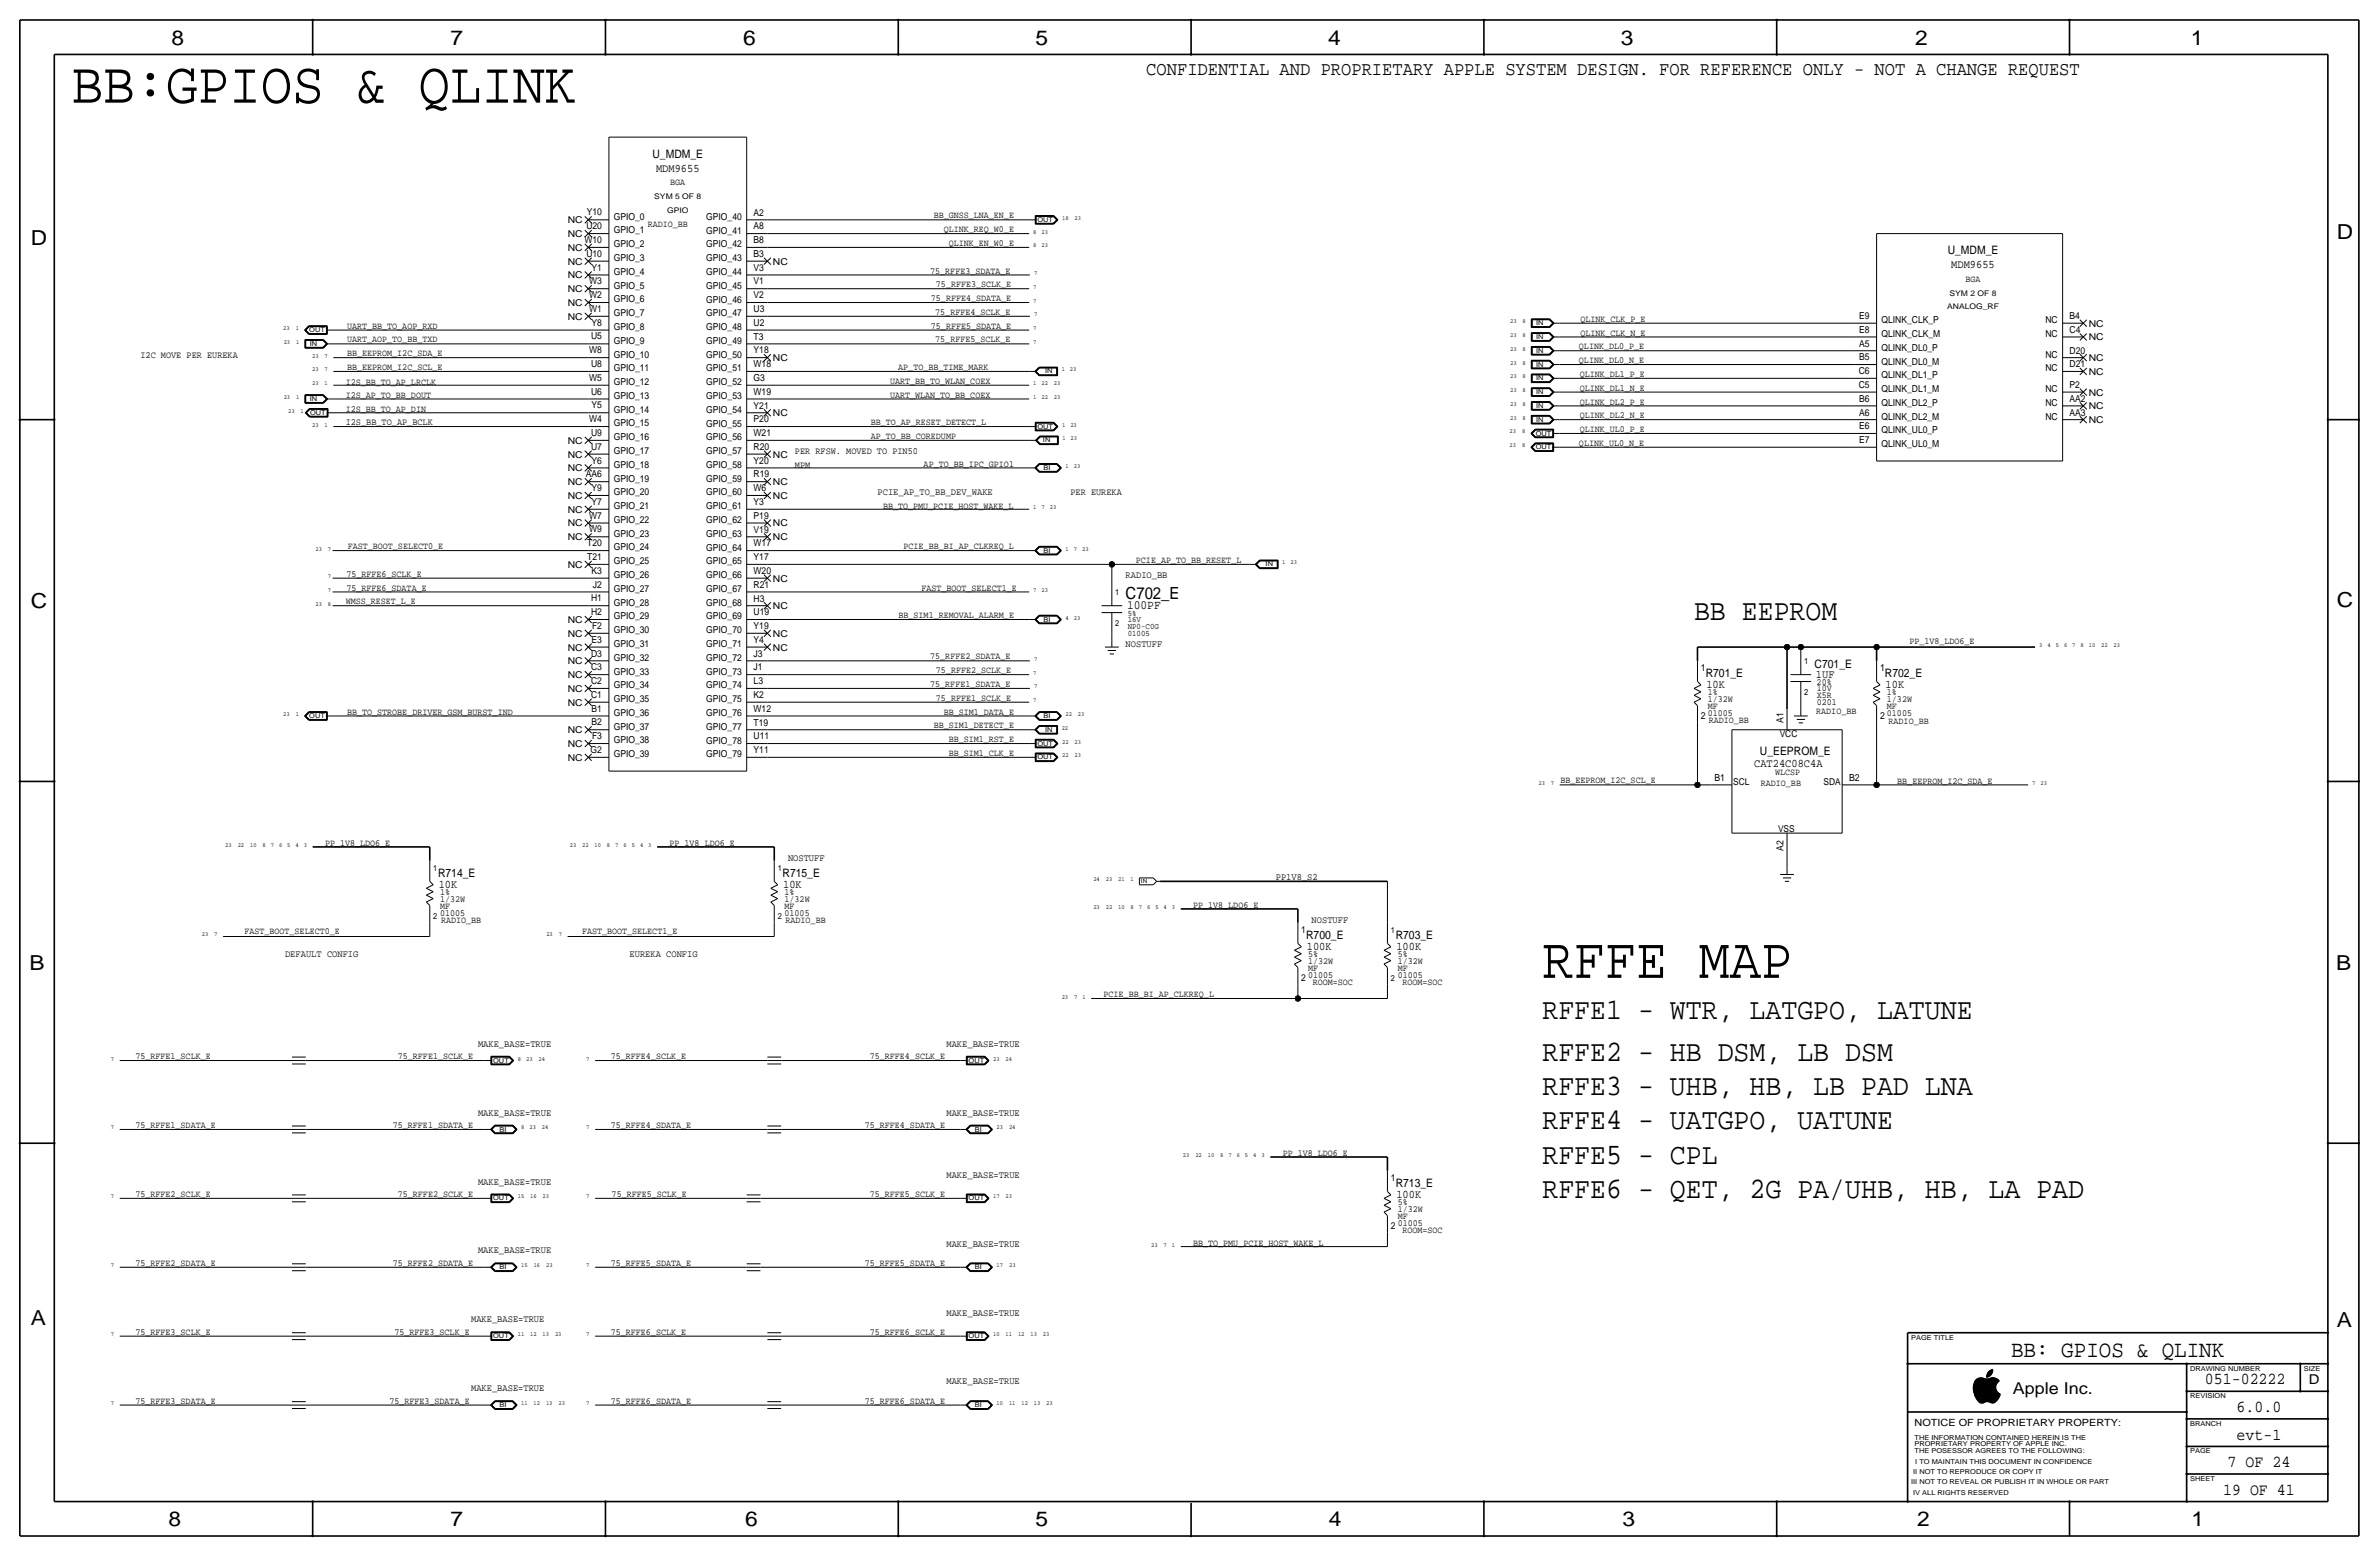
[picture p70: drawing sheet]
<svg xmlns="http://www.w3.org/2000/svg" width="877mm" height="574mm" viewBox="0 0 877 574" stroke-linecap="round" stroke-linejoin="round" font-family="sans-serif">
<defs><g id="words">
<text font-size="21.7" x="26.4" y="37.8">BB:GPIOS &amp; QLINK</text>
<text font-size="21.5" x="568.7" y="360.4">RFFE MAP</text>
<g font-size="11">
<text x="624.5" y="228.3">BB EEPROM</text>
<text x="568.7" y="375.7">RFFE1 - WTR, LATGPO, LATUNE</text>
<text x="568.7" y="390.9">RFFE2 - HB DSM, LB DSM</text>
<text x="568.7" y="403.6">RFFE3 - UHB, HB, LB PAD LNA</text>
<text x="568.7" y="416.3">RFFE4 - UATGPO, UATUNE</text>
<text x="568.7" y="429">RFFE5 - CPL</text>
<text x="568.7" y="441.7">RFFE6 - QET, 2G PA/UHB, HB, LA PAD</text>
</g>
<text font-size="8.6" x="741.4" y="500.1">BB: GPIOS &amp; QLINK</text>
<g font-size="7.6">
<text x="63.2" y="16.5">8</text>
<text x="166.1" y="16.5">7</text>
<text x="274" y="16.5">6</text>
<text x="381.7" y="16.5">5</text>
<text x="489.7" y="16.5">4</text>
<text x="597.6" y="16.5">3</text>
<text x="706.1" y="16.5">2</text>
<text x="807.7" y="16.5">1</text>
<text x="861.5" y="88.1">D</text>
<text x="11.4" y="90.4">D</text>
<text x="11.4" y="224.3">C</text>
<text x="861.5" y="223.8">C</text>
<text x="10.8" y="357.6">B</text>
<text x="861.3" y="357.4">B</text>
<text x="11.3" y="488.4">A</text>
<text x="861.5" y="489.2">A</text>
<text x="62.2" y="562.6">8</text>
<text x="166" y="562.6">7</text>
<text x="274.8" y="562.6">6</text>
<text x="381.7" y="562.6">5</text>
<text x="489.9" y="562.6">4</text>
<text x="598.1" y="562.6">3</text>
<text x="706.8" y="562.6">2</text>
<text x="807.9" y="562.6">1</text>
</g>
<text font-size="7.1" x="422.6" y="27.7">CONFIDENTIAL AND PROPRIETARY APPLE SYSTEM DESIGN. FOR REFERENCE ONLY - NOT A CHANGE REQUEST</text>
<g font-size="6.2">
<text x="415" y="220.7">C702_E</text>
<text x="812.9" y="510.3">051-02222</text>
<text x="824.6" y="520.4">6.0.0</text>
<text x="824.6" y="530.6">evt-1</text>
<text x="821.3" y="540.8">7 OF 24</text>
<text x="819.6" y="550.9">19 OF 41</text>
</g>
<text font-size="6" x="742.1" y="513.9">Apple Inc.</text>
<text font-size="5" x="851.2" y="510.3">D</text>
<text font-size="4.7" x="415.5" y="224.5">100PF</text>
<g font-size="4.3">
<text x="240.5" y="58.2">U_MDM_E</text>
<text x="241.9" y="63.2">MDM9655</text>
<text x="718.1" y="93.7">U_MDM_E</text>
<text x="719.4" y="98.8">MDM9655</text>
<text x="628.9" y="249.7">R701_E</text>
<text x="669" y="246.1">C701_E</text>
<text x="669.5" y="249.9">1UF</text>
<text x="694.9" y="249.7">R702_E</text>
<text x="629.1" y="253.5">10K</text>
<text x="695.1" y="253.5">10K</text>
<text x="648.8" y="278.1">U_EEPROM_E</text>
<text x="646.7" y="282.7">CAT24C08C4A</text>
<text x="161.5" y="323.3">R714_E</text>
<text x="288.5" y="323.3">R715_E</text>
<text x="161.7" y="327.2">10K</text>
<text x="288.7" y="327.2">10K</text>
<text x="481.5" y="346.2">R700_E</text>
<text x="514.6" y="346.2">R703_E</text>
<text x="481.8" y="350">100K</text>
<text x="514.8" y="350">100K</text>
<text x="514.6" y="437.6">R713_E</text>
<text x="514.8" y="441.5">100K</text>
</g>
<text font-size="3.7" x="705.8" y="525.5">NOTICE OF PROPRIETARY PROPERTY:</text>
<g font-size="3.6">
<text x="323.5" y="182.6">PCIE_AP_TO_BB_DEV_WAKE</text>
<text x="415" y="213.1">RADIO_BB</text>
<text x="415" y="238.5">NOSTUFF</text>
<text x="627.1" y="247.4">1</text>
<text x="693.1" y="247.4">1</text>
<text x="627.1" y="265.2">2</text>
<text x="657.6" y="266.4" transform="rotate(-90 657.6 266.4)">A1</text>
<text x="693.1" y="265.2">2</text>
<text x="632" y="288">B1</text>
<text x="681.7" y="288">B2</text>
<text x="290.5" y="317.2">NOSTUFF</text>
<text x="657.6" y="313.6" transform="rotate(-90 657.6 313.6)">A2</text>
<text x="470.4" y="324.4">PP1V8_S2</text>
<text x="483.6" y="340.1">NOSTUFF</text>
<text x="105.1" y="352.8">DEFAULT CONFIG</text>
<text x="232.1" y="352.8">EUREKA CONFIG</text>
<text x="176.2" y="385.8">MAKE_BASE=TRUE</text>
<text x="348.9" y="385.8">MAKE_BASE=TRUE</text>
<text x="176.2" y="411.2">MAKE_BASE=TRUE</text>
<text x="348.9" y="411.2">MAKE_BASE=TRUE</text>
<text x="176.2" y="436.6">MAKE_BASE=TRUE</text>
<text x="348.9" y="434.1">MAKE_BASE=TRUE</text>
<text x="348.9" y="459.5">MAKE_BASE=TRUE</text>
<text x="176.2" y="462">MAKE_BASE=TRUE</text>
<text x="348.9" y="484.9">MAKE_BASE=TRUE</text>
<text x="173.7" y="487.4">MAKE_BASE=TRUE</text>
<text x="173.7" y="512.8">MAKE_BASE=TRUE</text>
<text x="348.9" y="510.3">MAKE_BASE=TRUE</text>
</g>
<g font-size="3.5">
<text x="247.1" y="68.3">BGA</text>
<text x="209.3" y="82.3">NC</text>
<text x="216.3" y="79.4">Y10</text>
<text x="226.3" y="81">GPIO_0</text>
<text x="238.8" y="83.6">RADIO_BB</text>
<text x="260.4" y="81">GPIO_40</text>
<text x="277.8" y="79.4">A2</text>
<text x="344.2" y="80.5">BB_GNSS_LNA_EN_E</text>
<text x="209.3" y="87.4">NC</text>
<text x="215.5" y="89.6">W10</text>
<text x="216.2" y="84.5">U20</text>
<text x="226.3" y="86">GPIO_1</text>
<text x="260.4" y="86.1">GPIO_41</text>
<text x="277.8" y="89.6">B8</text>
<text x="277.8" y="84.5">A8</text>
<text x="347.9" y="85.6">QLINK_REQ_W0_E</text>
<text x="209.3" y="92.5">NC</text>
<text x="216.2" y="94.6">U10</text>
<text x="226.3" y="91.1">GPIO_2</text>
<text x="260.4" y="91.2">GPIO_42</text>
<text x="277.8" y="94.7">B3</text>
<text x="349.8" y="90.7">QLINK_EN_W0_E</text>
<text x="209.3" y="97.5">NC</text>
<text x="218.1" y="99.7">Y1</text>
<text x="226.3" y="101.3">GPIO_4</text>
<text x="226.3" y="96.2">GPIO_3</text>
<text x="260.4" y="101.3">GPIO_44</text>
<text x="260.4" y="96.2">GPIO_43</text>
<text x="277.8" y="99.8">V3</text>
<text x="284.9" y="97.5">NC</text>
<text x="343" y="100.8">75_RFFE3_SDATA_E</text>
<text x="209.3" y="102.6">NC</text>
<text x="209.3" y="107.7">NC</text>
<text x="217.2" y="104.8">W3</text>
<text x="226.3" y="106.4">GPIO_5</text>
<text x="260.4" y="106.4">GPIO_45</text>
<text x="277.8" y="104.9">V1</text>
<text x="345.1" y="105.9">75_RFFE3_SCLK_E</text>
<text x="724.6" y="103.9">BGA</text>
<text x="209.3" y="112.8">NC</text>
<text x="217.2" y="109.9">W2</text>
<text x="226.3" y="111.5">GPIO_6</text>
<text x="260.4" y="111.5">GPIO_46</text>
<text x="277.8" y="109.9">V2</text>
<text x="343.2" y="111">75_RFFE4_SDATA_E</text>
<text x="209.3" y="117.9">NC</text>
<text x="217.2" y="115">W1</text>
<text x="226.3" y="116.5">GPIO_7</text>
<text x="260.4" y="116.6">GPIO_47</text>
<text x="277.8" y="115">U3</text>
<text x="344.8" y="116.1">75_RFFE4_SCLK_E</text>
<text x="582.6" y="118.6">QLINK_CLK_P_E</text>
<text x="685.5" y="117.6">E9</text>
<text x="693.6" y="119.1">QLINK_CLK_P</text>
<text x="754.1" y="119.1">NC</text>
<text x="763" y="117.6">B4</text>
<text x="128" y="121.2">UART_BB_TO_AOP_RXD</text>
<text x="217.9" y="125.1">U5</text>
<text x="218.1" y="120">Y8</text>
<text x="226.3" y="121.6">GPIO_8</text>
<text x="260.4" y="121.6">GPIO_48</text>
<text x="277.8" y="125.2">T3</text>
<text x="277.8" y="120.1">U2</text>
<text x="343.2" y="121.2">75_RFFE5_SDATA_E</text>
<text x="582.6" y="123.7">QLINK_CLK_N_E</text>
<text x="685.5" y="122.7">E8</text>
<text x="693.6" y="124.2">QLINK_CLK_M</text>
<text x="754.1" y="124.2">NC</text>
<text x="763" y="122.7">C4</text>
<text x="770.1" y="125.5">NC</text>
<text x="770.1" y="120.4">NC</text>
<text x="51.8" y="131.8">I2C MOVE PER EUREKA</text>
<text x="128" y="131.3">BB_EEPROM_I2C_SDA_E</text>
<text x="128" y="126.2">UART_AOP_TO_BB_TXD</text>
<text x="217.2" y="130.2">W8</text>
<text x="226.3" y="131.8">GPIO_10</text>
<text x="226.3" y="126.7">GPIO_9</text>
<text x="260.4" y="131.8">GPIO_50</text>
<text x="260.4" y="126.7">GPIO_49</text>
<text x="277.8" y="130.3">Y18</text>
<text x="344.8" y="126.2">75_RFFE5_SCLK_E</text>
<text x="582.1" y="128.8">QLINK_DL0_P_E</text>
<text x="685.5" y="127.8">A5</text>
<text x="693.6" y="129.3">QLINK_DL0_P</text>
<text x="754.1" y="131.8">NC</text>
<text x="763" y="130.3">D20</text>
<text x="128" y="136.4">BB_EEPROM_I2C_SCL_E</text>
<text x="217.9" y="135.3">U8</text>
<text x="226.3" y="136.9">GPIO_11</text>
<text x="260.4" y="136.9">GPIO_51</text>
<text x="277.8" y="135.3">W18</text>
<text x="284.9" y="133.1">NC</text>
<text x="331.2" y="136.4">AP_TO_BB_TIME_MARK</text>
<text x="582.1" y="133.9">QLINK_DL0_N_E</text>
<text x="685.3" y="137.9">C6</text>
<text x="685.5" y="132.8">B5</text>
<text x="693.6" y="134.4">QLINK_DL0_M</text>
<text x="754.1" y="136.9">NC</text>
<text x="763" y="135.4">D21</text>
<text x="770.1" y="133.1">NC</text>
<text x="127.5" y="141.7">I2S_BB_TO_AP_LRCLK</text>
<text x="217.2" y="140.4">W5</text>
<text x="226.3" y="142">GPIO_12</text>
<text x="260.4" y="142">GPIO_52</text>
<text x="277.8" y="140.4">G3</text>
<text x="328.1" y="141.5">UART_BB_TO_WLAN_COEX</text>
<text x="582.4" y="138.9">QLINK_DL1_P_E</text>
<text x="685.3" y="143">C5</text>
<text x="693.6" y="139.4">QLINK_DL1_P</text>
<text x="763" y="143">P2</text>
<text x="770.1" y="138.2">NC</text>
<text x="127.5" y="146.8">I2S_AP_TO_BB_DOUT</text>
<text x="217.9" y="145.5">U6</text>
<text x="226.3" y="147.1">GPIO_13</text>
<text x="260.4" y="147.1">GPIO_53</text>
<text x="277.8" y="145.5">W19</text>
<text x="328.1" y="146.6">UART_WLAN_TO_BB_COEX</text>
<text x="582.4" y="149.1">QLINK_DL2_P_E</text>
<text x="582.4" y="144">QLINK_DL1_N_E</text>
<text x="685.5" y="148.1">B6</text>
<text x="693.6" y="144.5">QLINK_DL1_M</text>
<text x="693.6" y="149.6">QLINK_DL2_P</text>
<text x="754.1" y="149.6">NC</text>
<text x="754.1" y="144.5">NC</text>
<text x="763" y="148.1">AA2</text>
<text x="770.1" y="145.8">NC</text>
<text x="127.5" y="151.9">I2S_BB_TO_AP_DIN</text>
<text x="217.2" y="155.6">W4</text>
<text x="218.1" y="150.5">Y5</text>
<text x="226.3" y="152.1">GPIO_14</text>
<text x="260.4" y="152.1">GPIO_54</text>
<text x="277.8" y="155.7">P20</text>
<text x="277.8" y="150.6">Y21</text>
<text x="284.9" y="153.4">NC</text>
<text x="582.4" y="154.2">QLINK_DL2_N_E</text>
<text x="685.5" y="153.2">A6</text>
<text x="693.6" y="154.7">QLINK_DL2_M</text>
<text x="754.1" y="154.7">NC</text>
<text x="763" y="153.2">AA3</text>
<text x="770.1" y="150.9">NC</text>
<text x="770.1" y="156">NC</text>
<text x="127.5" y="156.7">I2S_BB_TO_AP_BCLK</text>
<text x="217.9" y="160.7">U9</text>
<text x="226.3" y="157.2">GPIO_15</text>
<text x="260.4" y="157.2">GPIO_55</text>
<text x="277.8" y="160.7">W21</text>
<text x="321" y="161.8">AP_TO_BB_COREDUMP</text>
<text x="321" y="156.7">BB_TO_AP_RESET_DETECT_L</text>
<text x="582.4" y="159.3">QLINK_UL0_P_E</text>
<text x="685.5" y="158.2">E6</text>
<text x="693.6" y="159.8">QLINK_UL0_P</text>
<text x="209.3" y="163.6">NC</text>
<text x="217.9" y="165.8">U7</text>
<text x="226.3" y="167.3">GPIO_17</text>
<text x="226.3" y="162.3">GPIO_16</text>
<text x="260.4" y="167.4">GPIO_57</text>
<text x="260.4" y="162.3">GPIO_56</text>
<text x="277.8" y="165.8">R20</text>
<text x="293.1" y="167.4">PER RFSW. MOVED TO PIN50</text>
<text x="582.1" y="164.3">QLINK_UL0_N_E</text>
<text x="685.5" y="163.3">E7</text>
<text x="693.6" y="164.8">QLINK_UL0_M</text>
<text x="209.3" y="173.7">NC</text>
<text x="209.3" y="168.7">NC</text>
<text x="218.1" y="170.9">Y6</text>
<text x="226.3" y="172.4">GPIO_18</text>
<text x="260.4" y="172.5">GPIO_58</text>
<text x="277.8" y="170.9">Y20</text>
<text x="284.9" y="168.7">NC</text>
<text x="293.1" y="172.5">MPM</text>
<text x="340.5" y="172">AP_TO_BB_IPC_GPIO1</text>
<text x="209.3" y="178.8">NC</text>
<text x="216" y="175.9">AA6</text>
<text x="226.3" y="177.5">GPIO_19</text>
<text x="260.4" y="177.5">GPIO_59</text>
<text x="277.8" y="176">R19</text>
<text x="284.9" y="178.8">NC</text>
<text x="209.3" y="183.9">NC</text>
<text x="218.1" y="181">Y9</text>
<text x="226.3" y="182.6">GPIO_20</text>
<text x="260.4" y="182.6">GPIO_60</text>
<text x="277.8" y="181.1">W6</text>
<text x="284.9" y="183.9">NC</text>
<text x="394.7" y="182.6">PER EUREKA</text>
<text x="209.3" y="189">NC</text>
<text x="217.2" y="191.2">W7</text>
<text x="218.1" y="186.1">Y7</text>
<text x="226.3" y="187.7">GPIO_21</text>
<text x="260.4" y="187.7">GPIO_61</text>
<text x="277.8" y="191.2">P19</text>
<text x="277.8" y="186.2">Y3</text>
<text x="325.6" y="187.5">BB_TO_PMU_PCIE_HOST_WAKE_L</text>
<text x="209.3" y="194.1">NC</text>
<text x="217.2" y="196.3">W9</text>
<text x="226.3" y="192.8">GPIO_22</text>
<text x="226.3" y="197.8">GPIO_23</text>
<text x="260.4" y="197.9">GPIO_63</text>
<text x="260.4" y="192.8">GPIO_62</text>
<text x="277.8" y="196.3">V19</text>
<text x="284.9" y="194.1">NC</text>
<text x="128.2" y="202.2">FAST_BOOT_SELECT0_E</text>
<text x="209.3" y="199.1">NC</text>
<text x="216.5" y="201.3">T20</text>
<text x="226.3" y="202.9">GPIO_24</text>
<text x="260.4" y="202.9">GPIO_64</text>
<text x="277.8" y="201.4">W17</text>
<text x="284.9" y="199.1">NC</text>
<text x="333.1" y="202.4">PCIE_BB_BI_AP_CLKREQ_L</text>
<text x="209.3" y="209.3">NC</text>
<text x="216.5" y="206.4">T21</text>
<text x="226.3" y="208">GPIO_25</text>
<text x="260.4" y="208">GPIO_65</text>
<text x="277.8" y="206.5">Y17</text>
<text x="418.8" y="207.5">PCIE_AP_TO_BB_RESET_L</text>
<text x="127.7" y="212.6">75_RFFE6_SCLK_E</text>
<text x="218.1" y="211.5">K3</text>
<text x="226.3" y="213.1">GPIO_26</text>
<text x="260.4" y="213.1">GPIO_66</text>
<text x="277.8" y="211.6">W20</text>
<text x="284.9" y="214.4">NC</text>
<text x="127.7" y="217.7">75_RFFE6_SDATA_E</text>
<text x="217.9" y="221.7">H1</text>
<text x="218.6" y="216.6">J2</text>
<text x="226.3" y="218.1">GPIO_27</text>
<text x="260.4" y="218.2">GPIO_67</text>
<text x="277.8" y="221.7">H3</text>
<text x="277.8" y="216.6">R21</text>
<text x="339.7" y="217.7">FAST_BOOT_SELECT1_E</text>
<text x="127.5" y="222.8">WMSS_RESET_L_E</text>
<text x="217.9" y="226.8">H2</text>
<text x="226.3" y="223.2">GPIO_28</text>
<text x="260.4" y="223.3">GPIO_68</text>
<text x="277.8" y="226.8">U19</text>
<text x="284.9" y="224.5">NC</text>
<text x="331.3" y="227.8">BB_SIM1_REMOVAL_ALARM_E</text>
<text x="209.3" y="229.6">NC</text>
<text x="218.3" y="231.8">F2</text>
<text x="226.3" y="233.4">GPIO_30</text>
<text x="226.3" y="228.3">GPIO_29</text>
<text x="260.4" y="233.4">GPIO_70</text>
<text x="260.4" y="228.3">GPIO_69</text>
<text x="277.8" y="231.9">Y19</text>
<text x="209.3" y="239.8">NC</text>
<text x="209.3" y="234.7">NC</text>
<text x="218.1" y="236.9">E3</text>
<text x="226.3" y="238.5">GPIO_31</text>
<text x="260.4" y="238.5">GPIO_71</text>
<text x="277.8" y="237">Y4</text>
<text x="284.9" y="234.7">NC</text>
<text x="284.9" y="239.8">NC</text>
<text x="703.9" y="237.4">PP_1V8_LDO6_E</text>
<text x="209.3" y="244.9">NC</text>
<text x="217.9" y="242">D3</text>
<text x="226.3" y="243.6">GPIO_32</text>
<text x="260.4" y="243.6">GPIO_72</text>
<text x="277.8" y="242.1">J3</text>
<text x="343" y="243.1">75_RFFE2_SDATA_E</text>
<text x="209.3" y="249.9">NC</text>
<text x="217.9" y="247.1">C3</text>
<text x="226.3" y="248.6">GPIO_33</text>
<text x="260.4" y="248.7">GPIO_73</text>
<text x="277.8" y="247.1">J1</text>
<text x="345.1" y="248.2">75_RFFE2_SCLK_E</text>
<text x="209.3" y="255">NC</text>
<text x="217.9" y="257.2">C1</text>
<text x="217.9" y="252.2">C2</text>
<text x="226.3" y="253.7">GPIO_34</text>
<text x="260.4" y="253.7">GPIO_74</text>
<text x="277.8" y="257.3">K2</text>
<text x="277.8" y="252.2">L3</text>
<text x="343" y="253.2">75_RFFE1_SDATA_E</text>
<text x="629.6" y="256.3">1%</text>
<text x="669.7" y="252.5">20%</text>
<text x="669.7" y="257.3">X5R</text>
<text x="669.7" y="254.8">10V</text>
<text x="695.7" y="256.3">1%</text>
<text x="128" y="263.4">BB_TO_STROBE_DRIVER_GSM_BURST_IND</text>
<text x="209.3" y="260.1">NC</text>
<text x="218.1" y="262.3">B1</text>
<text x="226.3" y="263.9">GPIO_36</text>
<text x="226.3" y="258.8">GPIO_35</text>
<text x="260.4" y="263.9">GPIO_76</text>
<text x="260.4" y="258.8">GPIO_75</text>
<text x="277.8" y="262.4">W12</text>
<text x="345.1" y="258.3">75_RFFE1_SCLK_E</text>
<text x="347.9" y="263.4">BB_SIM1_DATA_E</text>
<text x="629.6" y="263.9">01005</text>
<text x="629.6" y="261.4">MF</text>
<text x="629.6" y="258.8">1/32W</text>
<text x="669.6" y="263.1">RADIO_BB</text>
<text x="669.7" y="259.8">0201</text>
<text x="695.7" y="261.4">MF</text>
<text x="695.7" y="258.8">1/32W</text>
<text x="695.7" y="263.9">01005</text>
<text x="218.1" y="267.4">B2</text>
<text x="226.3" y="269">GPIO_37</text>
<text x="260.4" y="269">GPIO_77</text>
<text x="277.8" y="267.5">T19</text>
<text x="344.2" y="268.5">BB_SIM1_DETECT_E</text>
<text x="630" y="266.5">RADIO_BB</text>
<text x="696.3" y="267">RADIO_BB</text>
<text x="209.3" y="275.3">NC</text>
<text x="209.3" y="270.3">NC</text>
<text x="218.3" y="272.5">F3</text>
<text x="226.3" y="274">GPIO_38</text>
<text x="260.4" y="274.1">GPIO_78</text>
<text x="277.8" y="272.5">U11</text>
<text x="349.8" y="273.6">BB_SIM1_RST_E</text>
<text x="656.1" y="271.5">VCC</text>
<text x="209.3" y="280.4">NC</text>
<text x="217.7" y="277.6">G2</text>
<text x="226.3" y="279.1">GPIO_39</text>
<text x="260.4" y="279.1">GPIO_79</text>
<text x="277.8" y="277.6">Y11</text>
<text x="349.8" y="278.6">BB_SIM1_CLK_E</text>
<text x="654.5" y="285.8">WLCSP</text>
<text x="575.3" y="288.5">BB_EEPROM_I2C_SCL_E</text>
<text x="639" y="289.3">SCL</text>
<text x="649.2" y="289.8">RADIO_BB</text>
<text x="672.3" y="289.3">SDA</text>
<text x="699.5" y="288.8">BB_EEPROM_I2C_SDA_E</text>
<text x="119.8" y="311.7">PP_1V8_LDO6_E</text>
<text x="246.8" y="311.7">PP_1V8_LDO6_E</text>
<text x="655.5" y="306.6">VSS</text>
<text x="162.3" y="329.9">1%</text>
<text x="289.3" y="329.9">1%</text>
<text x="162.3" y="332.5">1/32W</text>
<text x="162.3" y="335">MF</text>
<text x="289.3" y="332.5">1/32W</text>
<text x="289.3" y="335">MF</text>
<text x="439.9" y="334.5">PP_1V8_LDO6_E</text>
<text x="162.3" y="337.6">01005</text>
<text x="162.6" y="340.2">RADIO_BB</text>
<text x="289.3" y="337.6">01005</text>
<text x="289.6" y="340.2">RADIO_BB</text>
<text x="90.1" y="344.4">FAST_BOOT_SELECT0_E</text>
<text x="214.6" y="344.4">FAST_BOOT_SELECT1_E</text>
<text x="479.8" y="343.9">1</text>
<text x="482.3" y="352.8">5%</text>
<text x="515.3" y="352.8">5%</text>
<text x="482.3" y="355.3">1/32W</text>
<text x="482.3" y="357.9">MF</text>
<text x="515.3" y="357.9">MF</text>
<text x="515.3" y="355.4">1/32W</text>
<text x="479.8" y="361.7">2</text>
<text x="482.3" y="360.4">01005</text>
<text x="484" y="363">ROOM=SOC</text>
<text x="515.3" y="360.4">01005</text>
<text x="517" y="363">ROOM=SOC</text>
<text x="406.9" y="367.5">PCIE_BB_BI_AP_CLKREQ_L</text>
<text x="49.9" y="390.4">75_RFFE1_SCLK_E</text>
<text x="146.7" y="390.4">75_RFFE1_SCLK_E</text>
<text x="225.2" y="390.4">75_RFFE4_SCLK_E</text>
<text x="320.7" y="390.4">75_RFFE4_SCLK_E</text>
<text x="49.9" y="415.8">75_RFFE1_SDATA_E</text>
<text x="144.8" y="415.8">75_RFFE1_SDATA_E</text>
<text x="225.2" y="415.8">75_RFFE4_SDATA_E</text>
<text x="318.8" y="415.8">75_RFFE4_SDATA_E</text>
<text x="472.9" y="426">PP_1V8_LDO6_E</text>
<text x="512.8" y="435.4">1</text>
<text x="49.9" y="441.2">75_RFFE2_SCLK_E</text>
<text x="146.7" y="441.2">75_RFFE2_SCLK_E</text>
<text x="225.5" y="441.2">75_RFFE5_SCLK_E</text>
<text x="320.7" y="441.2">75_RFFE5_SCLK_E</text>
<text x="515.3" y="444.2">5%</text>
<text x="515.3" y="449.3">MF</text>
<text x="515.3" y="446.8">1/32W</text>
<text x="512.8" y="453.1">2</text>
<text x="515.3" y="451.9">01005</text>
<text x="517" y="454.4">ROOM=SOC</text>
<text x="439.9" y="459.2">BB_TO_PMU_PCIE_HOST_WAKE_L</text>
<text x="49.9" y="466.6">75_RFFE2_SDATA_E</text>
<text x="144.8" y="466.6">75_RFFE2_SDATA_E</text>
<text x="225.2" y="466.6">75_RFFE5_SDATA_E</text>
<text x="318.8" y="466.6">75_RFFE5_SDATA_E</text>
<text x="49.9" y="492">75_RFFE3_SCLK_E</text>
<text x="145.4" y="492">75_RFFE3_SCLK_E</text>
<text x="225.2" y="492">75_RFFE6_SCLK_E</text>
<text x="320.7" y="492">75_RFFE6_SCLK_E</text>
<text x="49.9" y="517.4">75_RFFE3_SDATA_E</text>
<text x="143.6" y="517.4">75_RFFE3_SDATA_E</text>
<text x="225.2" y="517.4">75_RFFE6_SDATA_E</text>
<text x="318.8" y="517.4">75_RFFE6_SDATA_E</text>
</g>
<g font-size="3.2">
<text x="665.2" y="244.9">1</text>
<text x="665.2" y="256.3">2</text>
</g>
<g font-size="3.1">
<text x="411.2" y="219.5">1</text>
<text x="415.7" y="227.1">5%</text>
<text x="411.2" y="230.9">2</text>
<text x="415.7" y="229.4">16V</text>
<text x="415.7" y="231.9">NP0-C0G</text>
<text x="415.7" y="234.4">01005</text>
<text x="159.7" y="321.1">1</text>
<text x="286.7" y="321.1">1</text>
<text x="159.7" y="338.8">2</text>
<text x="286.7" y="338.8">2</text>
<text x="512.8" y="343.9">1</text>
<text x="512.8" y="361.7">2</text>
</g>
<g font-size="2.9">
<text x="241.2" y="73.4">SYM 5 OF 8</text>
<text x="245.9" y="78.5">GPIO</text>
<text x="718.7" y="109">SYM 2 OF 8</text>
<text x="717.9" y="114">ANALOG_RF</text>
</g>
<g font-size="2.5">
<text x="382.5" y="81.8">OUT</text>
<text x="566.4" y="119.9">IN</text>
<text x="114" y="122.4">OUT</text>
<text x="566.4" y="125">IN</text>
<text x="114.2" y="127.5">IN</text>
<text x="566.4" y="130">IN</text>
<text x="385.3" y="137.7">IN</text>
<text x="566.4" y="135.1">IN</text>
<text x="566.4" y="140.2">IN</text>
<text x="114.2" y="147.8">IN</text>
<text x="566.4" y="145.3">IN</text>
<text x="114.3" y="152.9">OUT</text>
<text x="566.4" y="155.4">IN</text>
<text x="566.4" y="150.4">IN</text>
<text x="382.5" y="158">OUT</text>
<text x="566.2" y="160.5">OUT</text>
<text x="384.5" y="163.1">IN</text>
<text x="566.2" y="165.6">OUT</text>
<text x="384.8" y="173.2">BI</text>
<text x="384.8" y="203.7">BI</text>
<text x="466.6" y="208.8">IN</text>
<text x="384.8" y="229.1">BI</text>
<text x="114" y="264.7">OUT</text>
<text x="384.8" y="264.7">BI</text>
<text x="385.3" y="269.7">IN</text>
<text x="382.5" y="274.8">OUT</text>
<text x="382.5" y="279.9">OUT</text>
<text x="181.8" y="391.7">OUT</text>
<text x="357.1" y="391.7">OUT</text>
<text x="184.1" y="417.1">BI</text>
<text x="359.4" y="417.1">BI</text>
<text x="181.8" y="442.5">OUT</text>
<text x="357.1" y="442.5">OUT</text>
<text x="184.1" y="467.9">BI</text>
<text x="359.4" y="467.9">BI</text>
<text x="181.8" y="493.3">OUT</text>
<text x="357.1" y="493.3">OUT</text>
<text x="704.5" y="493.8">PAGE TITLE</text>
<text x="807.4" y="505.2">DRAWING NUMBER</text>
<text x="849.3" y="505.2">SIZE</text>
<text x="807.4" y="515.4">REVISION</text>
<text x="184.1" y="518.7">BI</text>
<text x="359.4" y="518.7">BI</text>
<text x="807.4" y="525.5">BRANCH</text>
<text x="705.8" y="533.1">PROPRIETARY PROPERTY OF APPLE INC.</text>
<text x="705.8" y="530.6">THE INFORMATION CONTAINED HEREIN IS THE</text>
<text x="705.8" y="535.7">THE POSESSOR AGREES TO THE FOLLOWING:</text>
<text x="706.1" y="539.5">I TO MAINTAIN THIS DOCUMENT IN CONFIDENCE</text>
<text x="807.4" y="535.7">PAGE</text>
<text x="705.3" y="543.3">II NOT TO REPRODUCE OR COPY IT</text>
<text x="807.4" y="545.8">SHEET</text>
<text x="704.5" y="547.1">III NOT TO REVEAL OR PUBLISH IT IN WHOLE OR PART</text>
<text x="705.3" y="550.9">IV ALL RIGHTS RESERVED</text>
</g>
<g font-size="2.3">
<text x="391.6" y="81">18</text>
<text x="396.1" y="81">23</text>
<text x="380.9" y="86.1">8</text>
<text x="384" y="86.1">23</text>
<text x="380.9" y="91.2">8</text>
<text x="384" y="91.2">23</text>
<text x="381.2" y="101.3">7</text>
<text x="380.9" y="106.4">7</text>
<text x="380.9" y="111.5">7</text>
<text x="381.2" y="116.6">7</text>
<text x="556.7" y="119.1">23</text>
<text x="561.3" y="119.1">8</text>
<text x="104.4" y="121.7">23</text>
<text x="109" y="121.7">1</text>
<text x="380.9" y="121.7">7</text>
<text x="556.7" y="124.2">23</text>
<text x="561.3" y="124.2">8</text>
<text x="104.6" y="126.7">23</text>
<text x="109.2" y="126.7">1</text>
<text x="115.1" y="131.8">23</text>
<text x="119.6" y="131.8">7</text>
<text x="380.9" y="126.7">7</text>
<text x="556.7" y="129.3">23</text>
<text x="561.3" y="129.3">8</text>
<text x="115.1" y="136.9">23</text>
<text x="119.6" y="136.9">7</text>
<text x="391.4" y="136.9">1</text>
<text x="394.5" y="136.9">23</text>
<text x="556.7" y="134.4">23</text>
<text x="561.3" y="134.4">8</text>
<text x="115.1" y="142">23</text>
<text x="119.6" y="142">1</text>
<text x="380.9" y="142">1</text>
<text x="384" y="142">22</text>
<text x="388.6" y="142">23</text>
<text x="556.7" y="139.5">23</text>
<text x="561.3" y="139.5">8</text>
<text x="104.6" y="147.1">23</text>
<text x="109.2" y="147.1">1</text>
<text x="380.9" y="147.1">1</text>
<text x="384" y="147.1">22</text>
<text x="388.6" y="147.1">23</text>
<text x="556.7" y="149.6">23</text>
<text x="556.7" y="144.5">23</text>
<text x="561.3" y="149.6">8</text>
<text x="561.3" y="144.5">8</text>
<text x="106.2" y="152.1">23</text>
<text x="110.8" y="152.1">1</text>
<text x="556.7" y="154.7">23</text>
<text x="561.3" y="154.7">8</text>
<text x="115.1" y="157.2">23</text>
<text x="119.6" y="157.2">1</text>
<text x="391.6" y="157.2">1</text>
<text x="394.6" y="157.2">23</text>
<text x="556.6" y="159.8">23</text>
<text x="561.1" y="159.8">8</text>
<text x="391.7" y="162.3">1</text>
<text x="394.7" y="162.3">23</text>
<text x="556.6" y="164.8">23</text>
<text x="561.1" y="164.8">8</text>
<text x="392.8" y="172.5">1</text>
<text x="395.9" y="172.5">23</text>
<text x="380.9" y="187.7">1</text>
<text x="384" y="187.7">7</text>
<text x="387" y="187.7">23</text>
<text x="116.3" y="202.9">23</text>
<text x="120.9" y="202.9">7</text>
<text x="392.8" y="202.9">1</text>
<text x="395.9" y="202.9">7</text>
<text x="398.9" y="202.9">23</text>
<text x="472.7" y="208">1</text>
<text x="475.7" y="208">23</text>
<text x="120.9" y="213.1">7</text>
<text x="120.9" y="218.2">7</text>
<text x="380.9" y="218.2">7</text>
<text x="384" y="218.2">23</text>
<text x="116.3" y="223.3">23</text>
<text x="120.9" y="223.3">8</text>
<text x="392.8" y="228.3">4</text>
<text x="395.9" y="228.3">23</text>
<text x="751.8" y="238.5">3</text>
<text x="754.8" y="238.5">4</text>
<text x="757.9" y="238.5">5</text>
<text x="760.9" y="238.5">6</text>
<text x="764" y="238.5">7</text>
<text x="767" y="238.5">8</text>
<text x="770.1" y="238.5">10</text>
<text x="774.6" y="238.5">22</text>
<text x="779.2" y="238.5">23</text>
<text x="381.2" y="243.6">7</text>
<text x="380.9" y="248.7">7</text>
<text x="381.2" y="253.7">7</text>
<text x="104.4" y="263.9">23</text>
<text x="109" y="263.9">1</text>
<text x="380.9" y="258.8">7</text>
<text x="392.8" y="263.9">22</text>
<text x="397.4" y="263.9">23</text>
<text x="391.4" y="269">22</text>
<text x="391.6" y="274.1">22</text>
<text x="396.1" y="274.1">23</text>
<text x="391.6" y="279.1">22</text>
<text x="396.1" y="279.1">23</text>
<text x="567.2" y="289.3">23</text>
<text x="571.8" y="289.3">7</text>
<text x="749.2" y="289.3">7</text>
<text x="752.3" y="289.3">23</text>
<text x="83.1" y="312.2">23</text>
<text x="87.6" y="312.2">22</text>
<text x="92.2" y="312.2">10</text>
<text x="96.8" y="312.2">8</text>
<text x="99.8" y="312.2">7</text>
<text x="102.9" y="312.2">6</text>
<text x="105.9" y="312.2">5</text>
<text x="109" y="312.2">4</text>
<text x="112" y="312.2">3</text>
<text x="210.1" y="312.2">23</text>
<text x="214.6" y="312.2">22</text>
<text x="219.2" y="312.2">10</text>
<text x="223.8" y="312.2">8</text>
<text x="226.8" y="312.2">7</text>
<text x="229.9" y="312.2">6</text>
<text x="232.9" y="312.2">5</text>
<text x="236" y="312.2">4</text>
<text x="239" y="312.2">3</text>
<text x="403.1" y="324.9">24</text>
<text x="407.7" y="324.9">23</text>
<text x="412.2" y="324.9">21</text>
<text x="416.8" y="324.9">1</text>
<text x="403.1" y="335">23</text>
<text x="407.7" y="335">22</text>
<text x="412.2" y="335">10</text>
<text x="416.8" y="335">8</text>
<text x="419.9" y="335">7</text>
<text x="422.9" y="335">6</text>
<text x="426" y="335">5</text>
<text x="429" y="335">4</text>
<text x="432.1" y="335">3</text>
<text x="74.4" y="345.2">23</text>
<text x="79" y="345.2">7</text>
<text x="201.4" y="345.2">23</text>
<text x="206" y="345.2">7</text>
<text x="391.4" y="368">23</text>
<text x="396" y="368">7</text>
<text x="399" y="368">1</text>
<text x="40.9" y="390.9">7</text>
<text x="190.9" y="390.9">8</text>
<text x="194" y="390.9">23</text>
<text x="198.5" y="390.9">24</text>
<text x="216.2" y="390.9">7</text>
<text x="366.2" y="390.9">23</text>
<text x="370.7" y="390.9">24</text>
<text x="40.9" y="416.3">7</text>
<text x="192.2" y="416.3">8</text>
<text x="195.2" y="416.3">23</text>
<text x="199.8" y="416.3">24</text>
<text x="216.2" y="416.3">7</text>
<text x="367.4" y="416.3">23</text>
<text x="372" y="416.3">24</text>
<text x="436.1" y="426.5">23</text>
<text x="440.7" y="426.5">22</text>
<text x="445.3" y="426.5">10</text>
<text x="449.8" y="426.5">8</text>
<text x="452.9" y="426.5">7</text>
<text x="455.9" y="426.5">6</text>
<text x="459" y="426.5">5</text>
<text x="462" y="426.5">4</text>
<text x="465.1" y="426.5">3</text>
<text x="40.9" y="441.7">7</text>
<text x="190.9" y="441.7">15</text>
<text x="195.5" y="441.7">16</text>
<text x="200" y="441.7">23</text>
<text x="216.2" y="441.7">7</text>
<text x="366.2" y="441.7">17</text>
<text x="370.7" y="441.7">23</text>
<text x="424.4" y="459.5">23</text>
<text x="429" y="459.5">7</text>
<text x="432.1" y="459.5">1</text>
<text x="40.9" y="467.1">7</text>
<text x="192.2" y="467.1">15</text>
<text x="196.7" y="467.1">16</text>
<text x="201.3" y="467.1">23</text>
<text x="216.2" y="467.1">7</text>
<text x="367.4" y="467.1">17</text>
<text x="372" y="467.1">23</text>
<text x="40.9" y="492.5">7</text>
<text x="190.9" y="492.5">11</text>
<text x="195.5" y="492.5">12</text>
<text x="200" y="492.5">13</text>
<text x="204.6" y="492.5">23</text>
<text x="216.2" y="492.5">7</text>
<text x="366.2" y="492.5">10</text>
<text x="370.7" y="492.5">11</text>
<text x="375.3" y="492.5">12</text>
<text x="379.9" y="492.5">13</text>
<text x="384.5" y="492.5">23</text>
<text x="40.9" y="517.9">7</text>
<text x="192.2" y="517.9">11</text>
<text x="196.7" y="517.9">12</text>
<text x="201.3" y="517.9">13</text>
<text x="205.9" y="517.9">23</text>
<text x="216.2" y="517.9">7</text>
<text x="367.4" y="517.9">10</text>
<text x="372" y="517.9">11</text>
<text x="376.6" y="517.9">12</text>
<text x="381.2" y="517.9">13</text>
<text x="385.7" y="517.9">23</text>
</g>
<text font-size="2.1" x="420.6" y="325.6">IN</text>
</g></defs>
<g fill="none" stroke="#000" stroke-width=".6" stroke-linecap="butt">
<path d="M7.3 7.4v558.8zM7.3 7.4h862.3zM115.3 7.4v12.7zM223.2 7.4v12.7zM331.2 7.4v12.7zM439.1 7.4v12.7zM547.1 7.4v12.7zM655 7.4v12.7zM763 7.4v12.7zM869.6 7.4v558.8zM20 20.1v533.4zM20 20.1h838.2z"/>
<path d="M858.2 20.1v533.4zM7.3 154.7h12.7zM858.2 154.7h11.4zM625.8 238.5h33zM625.8 238.5v5.1zM658.8 238.5h5.1zM658.8 238.5v22.9zM663.9 238.5h27.9zM691.8 238.5v5.1zM691.8 238.5h58.5zM7.3 288h12.7zM858.2 288h11.4z"/>
<path d="M115.3 312.2h43.1zM158.4 312.2v5zM242.3 312.2h43.1zM285.4 312.2v5zM427.7 324.9h83.8zM435.3 335h43.2zM478.5 335v5.1zM7.3 421.4h12.7zM468.3 426.5h43.2zM511.5 426.5v5zM858.2 421.4h11.4zM703.3 491.2v62.3z"/>
<path d="M703.3 491.2h154.9zM703.3 502.7h154.9zM806.1 502.7v50.8zM806.1 512.8h52.1zM848.1 502.7v10.1zM703.3 520.4h102.8zM806.1 533.1h52.1zM806.1 523h52.1zM20 553.5h838.2zM115.3 553.5v12.7zM223.2 553.5v12.7zM331.2 553.5v12.7z"/>
<path d="M439.1 554v12.2zM547.1 553.5v12.7zM655 553.5v12.7zM763 553.5v12.7zM806.1 543.3h52.1zM7.3 566.2h862.3z"/>
</g>
<g fill="none" stroke="#000" stroke-width=".37">
<path d="M224.5 50.5v233.7zM224.5 50.5h50.8zM275.3 50.5v233.7zM215.6 79.8l2.5 2.5zM381.7 79.5v3.1zM381.7 79.5h6.8zM381.8 79.6v2.9zM381.8 79.6h6.6zM381.9 79.7v2.7zM381.9 79.7h6.5zM382 79.8h6.3zM382 79.8v2.5z"/>
<path d="M388.3 79.8l1.3 1.2zM388.4 79.7l1.3 1.3zM388.4 79.6l1.5 1.4zM388.5 79.5l1.5 1.5zM215.6 82.3l2.5-2.5zM215.6 87.4l2.5-2.6zM215.6 84.8l2.5 2.6zM215.6 92.5l2.5-2.6zM215.6 89.9l2.5 2.6zM215.6 97.5l2.5-2.5zM215.6 95l2.5 2.5zM216.9 96.3h7.6z"/>
<path d="M216.9 91.2h7.6zM216.9 86.1h7.6zM216.9 81h7.6zM275.3 96.3h7.6zM275.3 91.2h7.6zM275.3 86.1h7.6zM275.3 81h7.6zM281.6 95l2.6 2.5zM282.9 81h96.5zM282.9 91.2h96.5zM282.9 86.1h96.5zM284.2 95l-2.6 2.5z"/>
<path d="M379.4 81h2.6zM381.7 82.6h6.8zM381.8 82.5h6.6zM381.9 82.4h6.5zM382 82.3h6.3zM388.3 82.3l1.3-1.3zM388.4 82.4l1.3-1.4zM388.4 82.5l1.5-1.5zM388.5 82.6l1.5-1.6zM691.8 86.1h68.6zM691.8 86.1v83.8zM760.4 86.1v83.8z"/>
<path d="M215.6 102.6l2.5-2.5zM215.6 100.1l2.5 2.5zM215.6 107.7l2.5-2.5zM215.6 105.2l2.5 2.5zM215.6 112.8l2.5-2.6zM215.6 110.2l2.5 2.6zM215.6 117.9l2.5-2.6zM215.6 115.3l2.5 2.6zM216.9 116.6h7.6zM216.9 111.5h7.6zM216.9 106.4h7.6zM216.9 101.3h7.6z"/>
<path d="M275.3 111.5h7.6zM275.3 116.6h7.6zM275.3 106.4h7.6zM275.3 101.3h7.6zM282.9 111.5h96.5zM282.9 116.6h96.8zM282.9 106.4h96.5zM282.9 101.3h96.8zM564.5 117.6v3.1zM564.5 117.6h6.8zM564.6 117.7h6.7zM564.6 117.7v2.9z"/>
<path d="M564.7 117.8v2.7zM564.7 117.8h6.5zM564.8 117.9h6.4zM564.8 117.9v2.5zM571.2 117.9l1.3 1.2zM571.2 117.8l1.4 1.3zM571.3 117.7l1.5 1.4zM571.3 117.6l1.6 1.5zM572.5 119.1h2.5zM575 119.1h109.2zM684.2 119.1h7.6zM760.4 119.1h7.6z"/>
<path d="M766.8 117.9l2.5 2.5zM769.3 117.9l-2.5 2.5zM112.3 121.7l1.5-1.6zM112.3 121.7l1.5 1.5zM112.4 125.2h6.8zM112.4 121.7l1.5 1.4zM112.4 125.2v3.1zM112.4 128.3h6.8zM112.4 121.7l1.5-1.5zM112.5 125.3v2.9zM112.5 128.2h6.7zM112.5 125.3h6.7z"/>
<path d="M112.6 121.7l1.3-1.4zM112.6 121.7l1.3 1.3zM112.6 125.4v2.7zM112.6 128.1h6.5zM112.6 125.4h6.5zM112.7 121.7l1.3 1.2zM112.7 125.5v2.5zM112.7 128h6.4zM112.7 121.7l1.3-1.3zM112.7 125.5h6.4zM113.8 123.2h6.8zM113.8 120.1h6.9z"/>
<path d="M113.9 120.2h6.6zM113.9 123.1h6.6zM113.9 120.3h6.5zM113.9 123h6.5zM114 120.4h6.3zM114 122.9h6.3zM119.1 125.5l1.2 1.2zM119.1 128l1.2-1.3zM119.1 128.1l1.4-1.4zM119.1 125.4l1.4 1.3zM119.2 125.3l1.4 1.4zM119.2 128.2l1.5-1.5z"/>
<path d="M119.2 128.3l1.6-1.6zM119.2 125.2l1.6 1.5zM120.3 120.4v2.5zM120.3 126.7h2.6zM120.3 121.7h2.6zM120.4 120.3v2.7zM120.5 120.2v2.9zM120.6 120.1v3.1zM122.9 131.8h94zM122.9 136.9h94zM122.9 126.7h94zM122.9 121.7h94z"/>
<path d="M216.9 136.9h7.6zM216.9 131.8h7.6zM216.9 126.7h7.6zM216.9 121.7h7.6zM275.3 136.9h7.6zM275.3 131.8h7.6zM275.3 126.7h7.6zM275.3 121.7h7.6zM281.6 130.6l2.6 2.5zM282.9 126.7h96.5zM282.9 121.7h96.5zM282.9 136.9h96.5z"/>
<path d="M284.2 130.6l-2.6 2.5zM379.4 136.9h2.6zM381.5 136.9l1.6-1.6zM381.5 136.9l1.6 1.6zM381.7 136.9l1.4-1.5zM381.7 136.9l1.4 1.5zM381.8 136.9l1.4-1.4zM381.8 136.9l1.4 1.4zM382 136.9l1.2-1.3zM382 136.9l1.2 1.3zM383.1 138.5h6.8zM383.1 135.3h6.8z"/>
<path d="M383.1 135.4h6.7zM383.1 138.4h6.7zM383.2 135.5h6.5zM383.2 138.3h6.5zM383.2 135.6h6.4zM383.2 138.2h6.4zM389.6 135.6v2.6zM389.7 135.5v2.8zM389.8 135.4v3zM389.9 135.3v3.2zM564.5 137.9v3.1zM564.5 132.8v3.1z"/>
<path d="M564.5 135.9h6.8zM564.5 127.7v3.2zM564.5 130.9h6.8zM564.5 122.6v3.2zM564.5 125.8h6.8zM564.5 120.7h6.8zM564.5 137.9h6.8zM564.5 132.8h6.8zM564.5 127.7h6.8zM564.5 122.6h6.8zM564.6 138h6.7zM564.6 132.9h6.7z"/>
<path d="M564.6 127.8h6.7zM564.6 122.7h6.7zM564.6 138v2.9zM564.6 132.9v2.9zM564.6 135.8h6.7zM564.6 127.8v3zM564.6 130.8h6.7zM564.6 122.7v3zM564.6 125.7h6.7zM564.6 120.6h6.7zM564.7 138.1v2.7zM564.7 133v2.7z"/>
<path d="M564.7 135.7h6.5zM564.7 127.9v2.8zM564.7 130.7h6.5zM564.7 122.8v2.8zM564.7 125.6h6.5zM564.7 120.5h6.5zM564.7 138.1h6.5zM564.7 133h6.5zM564.7 127.9h6.5zM564.7 122.8h6.5zM564.8 138.2h6.4zM564.8 138.2v2.5z"/>
<path d="M564.8 133.1h6.4zM564.8 133.1v2.5zM564.8 135.6h6.4zM564.8 128h6.4zM564.8 128v2.6zM564.8 130.6h6.4zM564.8 122.9h6.4zM564.8 122.9v2.6zM564.8 125.5h6.4zM564.8 120.4h6.4zM571.2 138.2l1.3 1.2zM571.2 133.1l1.3 1.3z"/>
<path d="M571.2 128l1.3 1.3zM571.2 122.9l1.3 1.3zM571.2 135.6l1.3-1.2zM571.2 130.6l1.3-1.3zM571.2 125.5l1.3-1.3zM571.2 120.4l1.3-1.3zM571.2 138.1l1.4 1.3zM571.2 133l1.4 1.4zM571.2 127.9l1.4 1.4zM571.2 122.8l1.4 1.4zM571.2 130.7l1.4-1.4zM571.2 125.6l1.4-1.4z"/>
<path d="M571.2 120.5l1.4-1.4zM571.3 135.8l1.5-1.4zM571.3 130.8l1.5-1.5zM571.3 125.7l1.5-1.5zM571.3 120.6l1.5-1.5zM571.3 138l1.5 1.4zM571.3 132.9l1.5 1.5zM571.3 127.8l1.5 1.5zM571.3 122.7l1.5 1.5zM571.3 137.9l1.6 1.5zM571.3 132.8l1.6 1.6zM571.3 127.7l1.6 1.6z"/>
<path d="M571.3 122.6l1.6 1.6zM571.3 135.9l1.6-1.5zM571.3 125.8l1.6-1.6zM571.3 120.7l1.6-1.6zM572.5 139.4h2.5zM572.5 134.4h2.5zM572.5 129.3h2.5zM572.5 124.2h2.5zM572.6 134.4l-1.4 1.3zM572.9 129.3l-1.6 1.6zM575 129.3h109.2zM575 134.4h109.2z"/>
<path d="M575 139.4h109.2zM575 124.2h109.2zM684.2 134.4h7.6zM684.2 124.2h7.6zM684.2 129.3h7.6zM684.2 139.4h7.6zM760.4 131.8h7.6zM760.4 136.9h7.6zM760.4 124.2h7.6zM766.8 122.9l2.5 2.6zM766.8 135.6l2.5 2.6zM766.8 130.6l2.5 2.5z"/>
<path d="M769.3 122.9l-2.5 2.6zM769.3 135.6l-2.5 2.6zM769.3 130.6l-2.5 2.5zM112.4 145.5h6.8zM112.4 145.5v3.1zM112.4 148.6h6.8zM112.5 152.1l1.6-1.5zM112.5 145.6v2.9zM112.5 148.5h6.7zM112.5 145.6h6.7zM112.5 152.1l1.6 1.6zM112.6 145.7v2.7z"/>
<path d="M112.6 148.4h6.5zM112.6 145.7h6.5zM112.7 152.1l1.4 1.5zM112.7 152.1l1.4-1.4zM112.7 145.8v2.5zM112.7 148.3h6.4zM112.7 145.8h6.4zM112.8 152.1l1.4-1.3zM112.8 152.1l1.4 1.4zM113 152.1l1.2 1.3zM113 152.1l1.2-1.2zM114.1 153.7h6.8z"/>
<path d="M114.1 150.6h6.8zM114.1 150.7h6.7zM114.1 153.6h6.7zM114.2 150.8h6.5zM114.2 153.5h6.5zM114.2 150.9h6.4zM114.2 153.4h6.4zM119.1 145.8l1.2 1.3zM119.1 148.3l1.2-1.2zM119.1 148.4l1.4-1.3zM119.1 145.7l1.4 1.4zM119.2 145.6l1.4 1.5z"/>
<path d="M119.2 148.5l1.5-1.4zM119.2 148.6l1.6-1.5zM119.2 145.5l1.6 1.6zM120.3 147.1h2.6zM120.6 150.9v2.5zM120.6 152.1h2.5zM120.7 150.8v2.7zM120.8 150.7v2.9zM120.9 150.6v3.1zM122.9 147.1h94zM122.9 142h94zM122.9 157.2h94z"/>
<path d="M123.1 152.1h93.8zM216.9 147.1h7.6zM216.9 142h7.6zM216.9 152.1h7.6zM216.9 157.2h7.6zM275.3 152.1h7.6zM275.3 157.2h7.6zM275.3 147.1h7.6zM275.3 142h7.6zM281.6 150.9l2.6 2.5zM282.9 142h96.5zM282.9 157.2h96.5z"/>
<path d="M282.9 147.1h96.5zM284.2 150.9l-2.6 2.5zM379.4 157.2h2.6zM381.7 158.8h6.8zM381.7 155.7v3.1zM381.7 155.7h6.8zM381.8 155.8v2.9zM381.8 158.7h6.6zM381.8 155.8h6.6zM381.9 155.9v2.7zM381.9 158.6h6.5zM381.9 155.9h6.5z"/>
<path d="M382 156h6.3zM382 156v2.5zM382 158.5h6.3zM388.3 158.5l1.3-1.3zM388.3 156l1.3 1.2zM388.4 155.9l1.3 1.3zM388.4 158.6l1.3-1.4zM388.4 155.8l1.5 1.4zM388.4 158.7l1.5-1.5zM388.5 155.7l1.5 1.5zM388.5 158.8l1.5-1.6zM564.4 159.8l1.6 1.5z"/>
<path d="M564.5 159.8l1.5-1.5zM564.5 153.1v3.2zM564.5 156.3h6.8zM564.5 148v3.2zM564.5 151.2h6.8zM564.5 143v3.1zM564.5 146.1h6.8zM564.5 141h6.8zM564.5 153.1h6.8zM564.5 148h6.8zM564.5 143h6.8zM564.5 159.8l1.5 1.4z"/>
<path d="M564.6 153.2h6.7zM564.6 148.1h6.7zM564.6 143.1h6.7zM564.6 153.2v3zM564.6 156.2h6.7zM564.6 148.1v3zM564.6 151.1h6.7zM564.6 143.1v2.9zM564.6 146h6.7zM564.6 140.9h6.7zM564.7 159.8l1.4-1.4zM564.7 159.8l1.4 1.3z"/>
<path d="M564.7 153.3v2.8zM564.7 156.1h6.5zM564.7 148.2v2.8zM564.7 151h6.5zM564.7 143.2v2.7zM564.7 145.9h6.5zM564.7 140.8h6.5zM564.7 153.3h6.5zM564.7 148.2h6.5zM564.7 143.2h6.5zM564.8 159.8l1.3 1.2zM564.8 159.8l1.3-1.3z"/>
<path d="M564.8 153.4h6.4zM564.8 153.4v2.6zM564.8 156h6.4zM564.8 148.3h6.4zM564.8 148.3v2.6zM564.8 150.9h6.4zM564.8 143.3h6.4zM564.8 143.3v2.5zM564.8 145.8h6.4zM564.8 140.7h6.4zM566 158.2h6.8zM566 158.2l-1.6 1.6z"/>
<path d="M566 158.3h6.7zM566.1 158.4h6.5zM566.1 158.5h6.4zM571.2 153.4l1.3 1.3zM571.2 148.3l1.3 1.3zM571.2 143.3l1.3 1.2zM571.2 156l1.3-1.3zM571.2 150.9l1.3-1.3zM571.2 145.8l1.3-1.3zM571.2 140.7l1.3-1.3zM571.2 153.3l1.4 1.4zM571.2 148.2l1.4 1.4z"/>
<path d="M571.2 143.2l1.4 1.3zM571.2 156.1l1.4-1.4zM571.2 145.9l1.4-1.4zM571.2 140.8l1.4-1.4zM571.3 156.2l1.5-1.5zM571.3 151.1l1.5-1.5zM571.3 146l1.5-1.5zM571.3 140.9l1.5-1.5zM571.3 153.2l1.5 1.5zM571.3 148.1l1.5 1.5zM571.3 143.1l1.5 1.4zM571.3 153.1l1.6 1.6z"/>
<path d="M571.3 148l1.6 1.6zM571.3 143l1.6 1.5zM571.3 156.3l1.6-1.6zM571.3 141l1.6-1.6zM572.5 158.5v2.5zM572.5 159.8h2.5zM572.5 154.7h2.5zM572.5 149.6h2.5zM572.5 144.5h2.5zM572.6 158.4v2.7zM572.6 149.6l-1.4 1.4zM572.7 158.3v2.9z"/>
<path d="M572.8 158.2v3.1zM572.9 149.6l-1.6 1.6zM572.9 144.5l-1.6 1.6zM575 144.5h109.2zM575 154.7h109.2zM575 159.8h109.2zM575 149.6h109.2zM684.2 159.8h7.6zM684.2 144.5h7.6zM684.2 149.6h7.6zM684.2 154.7h7.6zM760.4 154.7h7.6z"/>
<path d="M760.4 149.6h7.6zM760.4 144.5h7.6zM766.8 148.3l2.5 2.6zM766.8 153.4l2.5 2.6zM766.8 143.3l2.5 2.5zM769.3 148.3l-2.5 2.6zM769.3 153.4l-2.5 2.6zM769.3 143.3l-2.5 2.5zM215.6 178.8l2.5-2.5zM215.6 176.3l2.5 2.5zM215.6 173.7l2.5-2.5zM215.6 171.2l2.5 2.5z"/>
<path d="M215.6 163.6l2.5-2.6zM215.6 161l2.5 2.6zM215.6 168.7l2.5-2.6zM215.6 166.1l2.5 2.6zM216.9 177.5h7.6zM216.9 172.5h7.6zM216.9 167.4h7.6zM216.9 162.3h7.6zM275.3 177.5h7.6zM275.3 172.5h7.6zM275.3 167.4h7.6zM275.3 162.3h7.6z"/>
<path d="M281.6 166.1l2.6 2.6zM281.6 176.3l2.6 2.5zM282.9 162.3h96.8zM282.9 172.5h96.5zM284.2 166.1l-2.6 2.6zM284.2 176.3l-2.6 2.5zM379.4 172.5h2.6zM379.7 162.3h2.5zM381.5 172.5l1.6-1.6zM381.5 172.5l1.6 1.5zM381.7 172.5l1.4-1.5zM381.7 172.5l1.4 1.4z"/>
<path d="M381.8 162.3l1.5 1.6zM381.8 162.3l1.5-1.6zM381.8 172.5l1.4-1.4zM381.8 172.5l1.4 1.3zM381.9 162.3l1.5 1.5zM381.9 162.3l1.5-1.5zM382 172.5l1.2-1.3zM382 172.5l1.2 1.2zM382.1 162.3l1.3 1.4zM382.1 162.3l1.3-1.4zM382.2 162.3l1.3 1.3zM382.2 162.3l1.3-1.3z"/>
<path d="M383.1 170.9h6.6zM383.1 174h6.6zM383.1 173.9h6.6zM383.1 171h6.6zM383.2 171.1h6.4zM383.2 173.8h6.4zM383.2 173.7h6.4zM383.2 171.2h6.4zM383.3 160.7h6.8zM383.3 163.9h6.8zM383.4 160.8h6.6zM383.4 163.8h6.6z"/>
<path d="M383.4 160.9h6.5zM383.4 163.7h6.5zM383.5 161h6.3zM383.5 163.6h6.3zM389.6 171.2l1.3 1.3zM389.6 173.7l1.3-1.2zM389.6 173.8l1.4-1.3zM389.6 171.1l1.4 1.4zM389.7 173.9l1.5-1.4zM389.7 171l1.5 1.5zM389.7 174l1.6-1.5zM389.7 170.9l1.6 1.6z"/>
<path d="M389.8 161v2.6zM389.9 160.9v2.8zM390 160.8v3zM390.1 160.7v3.2zM564.4 164.8l1.6 1.6zM564.4 164.8l1.6-1.5zM564.5 164.8l1.5-1.4zM564.5 164.8l1.5 1.5zM564.7 164.8l1.4 1.4zM564.8 164.8l1.3 1.3zM564.8 164.8l1.3-1.2zM566 163.3h6.8z"/>
<path d="M566 166.4h6.8zM566 161.3h6.8zM566 163.4h6.7zM566 166.3h6.7zM566 161.2h6.7zM566.1 163.5l-1.4 1.3zM566.1 163.5h6.5zM566.1 166.2h6.5zM566.1 161.1h6.5zM566.1 163.6h6.4zM566.1 166.1h6.4zM566.1 161h6.4z"/>
<path d="M572.5 163.6v2.5zM572.5 164.8h2.5zM572.6 163.5v2.7zM572.7 163.4v2.9zM572.8 163.3v3.1zM575 164.8h109.2zM684.2 164.8h7.6zM691.8 169.9h68.6zM215.6 189l2.5-2.6zM215.6 186.4l2.5 2.6zM215.6 183.9l2.5-2.5zM215.6 181.4l2.5 2.5z"/>
<path d="M215.6 199.1l2.5-2.5zM215.6 196.6l2.5 2.5zM215.6 194.1l2.5-2.6zM215.6 191.5l2.5 2.6zM216.9 187.7h7.6zM216.9 192.8h7.6zM216.9 197.9h7.6zM216.9 182.6h7.6zM275.3 182.6h7.6zM275.3 187.7h7.6zM275.3 197.9h7.6zM275.3 192.8h7.6z"/>
<path d="M281.6 191.5l2.6 2.6zM281.6 196.6l2.6 2.5zM281.6 181.4l2.6 2.5zM282.9 187.7h96.5zM284.2 191.5l-2.6 2.6zM284.2 196.6l-2.6 2.5zM284.2 181.4l-2.6 2.5zM122.6 218.2h94.3zM122.6 213.1h94.3zM122.6 202.9h94.3zM215.6 209.3l2.5-2.5zM215.6 206.8l2.5 2.5z"/>
<path d="M216.9 218.2h7.6zM216.9 213.1h7.6zM216.9 208h7.6zM216.9 202.9h7.6zM275.3 218.2h7.6zM275.3 213.1h7.6zM275.3 208h7.6zM275.3 202.9h7.6zM281.6 211.8l2.6 2.6zM282.9 208h127zM282.9 202.9h96.5zM282.9 218.2h96.5z"/>
<path d="M284.2 211.8l-2.6 2.6zM379.4 202.9h2.6zM381.5 202.9l1.6-1.5zM381.5 202.9l1.6 1.6zM381.7 202.9l1.4-1.4zM381.7 202.9l1.4 1.5zM381.8 202.9l1.4-1.3zM381.8 202.9l1.4 1.4zM382 202.9l1.2 1.3zM383.1 201.4h6.6zM383.1 204.5h6.6zM383.1 204.4h6.6z"/>
<path d="M383.1 201.5h6.6zM383.2 201.6h6.4zM383.2 204.3h6.4zM383.2 201.7l-1.2 1.2zM383.2 204.2h6.4zM383.2 201.7h6.4zM389.6 201.7l1.3 1.2zM389.6 204.3l1.4-1.4zM389.6 201.6l1.4 1.3zM389.7 204.4l1.5-1.5zM389.7 201.5l1.5 1.4zM389.7 204.5l1.6-1.6z"/>
<path d="M389.7 201.4l1.6 1.5zM390.9 202.9l-1.3 1.3zM409.9 208h50.8zM409.9 208v7.6zM409.9 215.6v7.7zM460.7 208h2.5zM462.8 208l1.6 1.6zM462.8 208l1.6-1.5zM462.9 208l1.5-1.4zM462.9 208l1.5 1.5zM463.1 208l1.4-1.3zM463.1 208l1.4 1.4z"/>
<path d="M463.2 208l1.3 1.3zM463.2 208l1.3-1.2zM464.4 206.5h6.8zM464.4 209.6h6.8zM464.4 206.6h6.7zM464.4 209.5h6.7zM464.5 206.7h6.5zM464.5 209.4h6.5zM464.5 209.3h6.4zM464.5 206.8h6.4zM470.9 206.8v2.5zM471 206.7v2.7z"/>
<path d="M471.1 206.6v2.9zM471.2 206.5v3.1zM122.6 223.3h94.3zM215.6 239.8l2.5-2.6zM215.6 237.2l2.5 2.6zM215.6 234.7l2.5-2.5zM215.6 232.2l2.5 2.5zM215.6 229.6l2.5-2.5zM215.6 227.1l2.5 2.5zM216.9 238.5h7.6zM216.9 233.4h7.6zM216.9 228.3h7.6z"/>
<path d="M216.9 223.3h7.6zM275.3 233.4h7.6zM275.3 238.5h7.6zM275.3 228.3h7.6zM275.3 223.3h7.6zM281.6 232.2l2.6 2.5zM281.6 222l2.6 2.5zM281.6 237.2l2.6 2.6zM282.9 228.3h96.5zM284.2 232.2l-2.6 2.5zM284.2 222l-2.6 2.5zM284.2 237.2l-2.6 2.6z"/>
<path d="M379.4 228.3h2.6zM381.5 228.3l1.6-1.5zM381.5 228.3l1.6 1.6zM381.7 228.3l1.4-1.4zM381.7 228.3l1.4 1.5zM381.8 228.3l1.4-1.3zM381.8 228.3l1.4 1.4zM382 228.3l1.2-1.2zM382 228.3l1.2 1.3zM383.1 226.8h6.6zM383.1 229.9h6.6zM383.1 229.8h6.6z"/>
<path d="M383.1 226.9h6.6zM383.2 227h6.4zM383.2 229.7h6.4zM383.2 229.6h6.4zM383.2 227.1h6.4zM389.6 227.1l1.3 1.2zM389.6 229.6l1.3-1.3zM389.6 229.7l1.4-1.4zM389.6 227l1.4 1.3zM389.7 229.8l1.5-1.5zM389.7 226.9l1.5 1.4zM389.7 229.9l1.6-1.6z"/>
<path d="M389.7 226.8l1.6 1.5zM406.1 225.8h7.6zM406.1 223.3h7.6zM407.4 238.5h5zM408.4 239.8h3zM409.9 233.4v2.6zM409.9 236v2.5zM409.9 225.8v7.6zM663.9 238.5v2.5zM215.6 257.6l2.5 2.5zM215.6 249.9l2.5-2.5zM215.6 247.4l2.5 2.5z"/>
<path d="M215.6 255l2.5-2.5zM215.6 252.5l2.5 2.5zM215.6 244.9l2.5-2.6zM215.6 242.3l2.5 2.6zM216.9 258.8h7.6zM216.9 253.7h7.6zM216.9 248.7h7.6zM216.9 243.6h7.6zM275.3 243.6h7.6zM275.3 258.8h7.6zM275.3 253.7h7.6zM275.3 248.7h7.6z"/>
<path d="M282.9 258.8h96.5zM282.9 253.7h96.8zM282.9 248.7h96.5zM282.9 243.6h96.8zM409.1 241h1.6zM624.5 253.7l2.6-1.2zM624.5 258.8l2.6-1.2zM624.5 256.3l2.6-1.3zM624.5 258.8l1.3 1.3zM624.5 256.3l2.6 1.3zM624.5 253.7l2.6 1.3zM625.8 251.2l1.3 1.3z"/>
<path d="M625.8 243.6v7.6zM660.1 251.2h7.6zM660.1 248.7h7.6zM663.9 258.8v2.6zM663.9 241v7.7zM663.9 251.2v7.6zM690.6 253.7l2.5-1.2zM690.6 258.8l2.5-1.2zM690.6 256.3l2.5-1.3zM690.6 258.8l1.2 1.3zM690.6 256.3l2.5 1.3zM690.6 253.7l2.5 1.3z"/>
<path d="M691.8 251.2l1.3 1.3zM691.8 243.6v7.6zM112.3 263.9l1.5 1.6zM112.4 263.9l1.5 1.5zM112.4 263.9l1.5-1.5zM112.6 263.9l1.3-1.4zM112.6 263.9l1.3 1.4zM112.7 263.9l1.3 1.3zM112.7 263.9l1.3-1.3zM113.8 262.3l-1.5 1.6zM113.8 265.5h6.8zM113.8 262.3h6.9z"/>
<path d="M113.9 262.4h6.6zM113.9 265.4h6.6zM113.9 262.5h6.5zM113.9 265.3h6.5zM114 262.6h6.3zM114 265.2h6.3zM120.3 262.6v2.6zM120.3 263.9h2.6zM120.4 262.5v2.8zM120.5 262.4v3zM120.6 262.3v3.2zM122.9 263.9h94z"/>
<path d="M215.6 277.9l2.5 2.5zM215.6 275.3l2.5-2.5zM215.6 272.8l2.5 2.5zM215.6 270.3l2.5-2.6zM215.6 267.7l2.5 2.6zM215.6 260.1l2.5-2.5zM216.9 263.9h7.6zM216.9 279.1h7.6zM216.9 274.1h7.6zM216.9 269h7.6zM275.3 279.1h7.6zM275.3 274.1h7.6z"/>
<path d="M275.3 269h7.6zM275.3 263.9h7.6zM282.9 274.1h96.5zM282.9 263.9h96.5zM282.9 279.1h96.5zM282.9 269h96.5zM379.4 279.1h2.6zM379.4 274.1h2.6zM379.4 269h2.6zM379.4 263.9h2.6zM381.5 269l1.6-1.6zM381.5 263.9l1.6-1.6z"/>
<path d="M381.5 269l1.6 1.6zM381.5 263.9l1.6 1.6zM381.7 277.6v3.1zM381.7 275.6h6.8zM381.7 272.5v3.1zM381.7 269l1.4-1.5zM381.7 263.9l1.4-1.5zM381.7 277.6h6.8zM381.7 272.5h6.8zM381.7 269l1.4 1.5zM381.7 263.9l1.4 1.5zM381.8 277.7v2.9z"/>
<path d="M381.8 272.6v2.9zM381.8 275.5h6.6zM381.8 277.7h6.6zM381.8 272.6h6.6zM381.8 269l1.4-1.4zM381.8 263.9l1.4-1.4zM381.8 269l1.4 1.4zM381.8 263.9l1.4 1.4zM381.9 277.8v2.7zM381.9 272.7v2.7zM381.9 275.4h6.5zM381.9 277.8h6.5z"/>
<path d="M381.9 272.7h6.5zM382 277.9h6.3zM382 272.8h6.3zM382 277.9v2.5zM382 272.8v2.5zM382 275.3h6.3zM382 269l1.2-1.3zM382 263.9l1.2-1.3zM382 269l1.2 1.3zM382 263.9l1.2 1.3zM383.1 262.3h6.6zM383.1 270.6h6.8z"/>
<path d="M383.1 267.4h6.8zM383.1 265.5h6.6zM383.1 267.5h6.7zM383.1 265.4h6.6zM383.1 270.5h6.7zM383.1 262.4h6.6zM383.2 262.5h6.4zM383.2 267.6h6.5zM383.2 265.3h6.4zM383.2 270.4h6.5zM383.2 267.7h6.4zM383.2 270.3h6.4z"/>
<path d="M383.2 265.2h6.4zM383.2 262.6h6.4zM388.3 275.3l1.3-1.2zM388.3 277.9l1.3 1.2zM388.3 272.8l1.3 1.3zM388.4 277.8l1.3 1.3zM388.4 272.7l1.3 1.4zM388.4 275.4l1.3-1.3zM388.4 277.7l1.5 1.4zM388.4 272.6l1.5 1.5zM388.4 275.5l1.5-1.4zM388.5 277.6l1.5 1.5z"/>
<path d="M388.5 272.5l1.5 1.6zM388.5 275.6l1.5-1.5zM389.6 262.6l1.3 1.3zM389.6 267.7v2.6zM389.6 265.2l1.3-1.3zM389.6 265.3l1.4-1.4zM389.6 262.5l1.4 1.4zM389.7 267.6v2.8zM389.7 265.4l1.5-1.5zM389.7 262.4l1.5 1.5zM389.7 265.5l1.6-1.6zM389.7 262.3l1.6 1.6z"/>
<path d="M389.8 267.5v3zM389.9 267.4v3.2zM625.8 266.4v22.9zM625.8 260.1v6.3zM638.5 269v38.1zM638.5 269h40.6zM658.8 261.4v7.6zM661.4 263.9h5zM662.4 265.2h3zM663.1 266.4h1.6zM663.9 261.4v2.5zM679.1 269v38.1z"/>
<path d="M691.8 266.4v22.9zM691.8 260.1v6.3zM215.6 280.4l2.5-2.5zM224.5 284.2h50.8zM381.7 280.7h6.8zM381.8 280.6h6.6zM381.9 280.5h6.5zM382 280.4h6.3zM388.3 280.4l1.3-1.3zM388.4 280.5l1.3-1.4zM388.4 280.6l1.5-1.5zM388.5 280.7l1.5-1.6z"/>
<path d="M575 289.3h50.8zM625.8 289.3h5.1zM630.9 289.3h7.6zM679.1 289.3h7.7zM686.8 289.3h5zM691.8 289.3h55.9zM158.4 317.2v7.7zM285.4 317.2v7.7zM638.5 307.1h40.6zM658.8 314.7v5.1zM658.8 307.1v7.6zM658.8 319.8v2.5z"/>
<path d="M157.2 327.4l2.5-1.3zM157.2 332.5l2.5-1.3zM157.2 329.9l2.5-1.2zM157.2 332.5l1.2 1.3zM157.2 329.9l2.5 1.3zM157.2 327.4l2.5 1.3zM158.4 333.8v6.3zM158.4 324.9l1.3 1.2zM284.2 332.5l1.2 1.3zM284.2 329.9l2.5 1.3zM284.2 327.4l2.5 1.3zM284.2 327.4l2.5-1.3z"/>
<path d="M284.2 332.5l2.5-1.3zM284.2 329.9l2.5-1.2zM285.4 333.8v6.3zM285.4 324.9l1.3 1.2zM420.1 323.6h5zM420.1 323.6v2.5zM420.1 326.1h5zM425.1 323.6l1.3 1.3zM426.4 324.9l-1.3 1.2zM426.4 324.9h1.3zM511.5 324.9v15.2zM656.3 322.3h5.1z"/>
<path d="M657.3 323.6h3zM658.1 324.9h1.5zM82.2 345.2h76.2zM158.4 340.1v5.1zM209.2 345.2h76.2zM285.4 340.1v5.1zM477.2 355.3l1.3 1.3zM477.2 352.8l2.6 1.3zM477.2 350.3l2.6 1.2zM477.2 350.3l2.6-1.3zM477.2 355.3l2.6-1.2zM477.2 352.8l2.6-1.3z"/>
<path d="M478.5 347.7l1.3 1.3zM478.5 340.1v7.6zM478.5 356.6v6.4zM510.2 350.3l2.6-1.3zM510.2 355.3l2.6-1.2zM510.2 352.8l2.6-1.3zM510.2 355.3l1.3 1.3zM510.2 352.8l2.6 1.3zM510.2 350.3l2.6 1.2zM511.5 347.7l1.3 1.3zM511.5 340.1v7.6zM511.5 356.6v6.4z"/>
<path d="M402.3 368h76.2zM478.5 368h33zM478.5 363v5zM511.5 363v5zM44.1 390.9h63.5zM107.6 392.2h5.1zM107.6 390.9h5.1zM107.6 389.6h5.1zM112.7 390.9h66.1zM178.8 390.9h2.5zM181 389.3h6.8zM181 392.5h6.8z"/>
<path d="M181 389.3v3.2zM181.1 389.4v3zM181.1 392.4h6.7zM181.1 389.4h6.7zM181.2 389.5v2.8zM181.2 392.3h6.5zM181.2 389.5h6.5zM181.3 389.6h6.4zM181.3 389.6v2.6zM181.3 392.2h6.4zM187.7 392.2l1.2-1.3zM187.7 389.6l1.2 1.3z"/>
<path d="M187.7 392.3l1.4-1.4zM187.7 389.5l1.4 1.4zM187.8 392.4l1.4-1.5zM187.8 389.4l1.4 1.5zM187.8 389.3l1.6 1.6zM187.8 392.5l1.6-1.6zM219.4 390.9h63.5zM282.9 392.2h5.1zM282.9 390.9h5.1zM282.9 389.6h5.1zM288 390.9h66zM354 390.9h2.6z"/>
<path d="M356.3 389.3h6.8zM356.3 392.5h6.8zM356.3 389.3v3.2zM356.4 389.4v3zM356.4 392.4h6.6zM356.4 389.4h6.6zM356.5 389.5v2.8zM356.5 392.3h6.5zM356.5 389.5h6.5zM356.6 389.6h6.3zM356.6 389.6v2.6zM356.6 392.2h6.3z"/>
<path d="M362.9 392.2l1.3-1.3zM362.9 389.6l1.3 1.3zM363 389.5l1.3 1.4zM363 392.3l1.3-1.4zM363 389.4l1.5 1.5zM363 392.4l1.5-1.5zM363.1 389.3l1.5 1.6zM363.1 392.5l1.5-1.6zM44.1 416.3h63.5zM107.6 417.6h5.1zM107.6 416.3h5.1zM107.6 415h5.1z"/>
<path d="M112.7 416.3h66.1zM178.8 416.3h2.5zM180.8 416.3l1.6 1.6zM180.8 416.3l1.6-1.6zM181 416.3l1.5 1.5zM181 416.3l1.5-1.5zM181.2 416.3l1.3-1.4zM181.2 416.3l1.3 1.4zM181.3 416.3l1.3-1.3zM181.3 416.3l1.3 1.3zM182.4 417.9h6.7zM182.4 414.7h6.7z"/>
<path d="M182.5 414.8h6.5zM182.5 417.8h6.5zM182.5 414.9h6.5zM182.5 417.7h6.5zM182.6 417.6h6.3zM182.6 415h6.3zM188.9 415l1.3 1.3zM188.9 417.6l1.3-1.3zM189 417.7l1.3-1.4zM189 414.9l1.3 1.4zM189 414.8l1.5 1.5zM189.1 414.7l1.6 1.6z"/>
<path d="M189.1 417.9l1.6-1.6zM190.5 416.3l-1.5 1.5zM219.4 416.3h63.5zM282.9 417.6h5.1zM282.9 416.3h5.1zM282.9 415h5.1zM288 416.3h66zM354 416.3h2.6zM356.1 416.3l1.6 1.6zM356.1 416.3l1.6-1.6zM356.3 416.3l1.4 1.5zM356.3 416.3l1.4-1.5z"/>
<path d="M356.4 416.3l1.4-1.4zM356.4 416.3l1.4 1.4zM356.6 416.3l1.2 1.3zM356.6 416.3l1.2-1.3zM357.7 414.7h6.6zM357.7 417.9h6.6zM357.7 417.8h6.6zM357.7 414.8h6.6zM357.8 414.9h6.4zM357.8 417.7h6.4zM357.8 417.6h6.4zM357.8 415h6.4z"/>
<path d="M364.2 415l1.3 1.3zM364.2 417.6l1.3-1.3zM364.2 417.7l1.4-1.4zM364.2 414.9l1.4 1.4zM364.3 417.8l1.5-1.5zM364.3 414.8l1.5 1.5zM364.3 417.9l1.6-1.6zM364.3 414.7l1.6 1.6zM511.5 439.2l1.3 1.2zM511.5 431.5v7.7zM44.1 441.7h63.5zM107.6 443h5.1z"/>
<path d="M107.6 441.7h5.1zM107.6 440.4h5.1zM112.7 441.7h66.1zM178.8 441.7h2.5zM181 440.1h6.8zM181 443.3h6.8zM181 440.1v3.2zM181.1 440.2v3zM181.1 443.2h6.7zM181.1 440.2h6.7zM181.2 440.3v2.8zM181.2 443.1h6.5z"/>
<path d="M181.2 440.3h6.5zM181.3 440.4h6.4zM181.3 440.4v2.6zM181.3 443h6.4zM187.7 443l1.2-1.3zM187.7 440.4l1.2 1.3zM187.7 443.1l1.4-1.4zM187.7 440.3l1.4 1.4zM187.8 443.2l1.4-1.5zM187.8 440.2l1.4 1.5zM187.8 440.1l1.6 1.6zM187.8 443.3l1.6-1.6z"/>
<path d="M219.4 441.7h55.9zM275.3 443h5.1zM275.3 441.7h5.1zM275.3 440.4h5.1zM280.4 441.7h73.6zM354 441.7h2.6zM356.3 440.1h6.8zM356.3 443.3h6.8zM356.3 440.1v3.2zM356.4 440.2v3zM356.4 443.2h6.6zM356.4 440.2h6.6z"/>
<path d="M356.5 440.3v2.8zM356.5 443.1h6.5zM356.5 440.3h6.5zM356.6 440.4h6.3zM356.6 440.4v2.6zM356.6 443h6.3zM362.9 443l1.3-1.3zM362.9 440.4l1.3 1.3zM363 440.3l1.3 1.4zM363 443.1l1.3-1.4zM363 440.2l1.5 1.5zM363 443.2l1.5-1.5z"/>
<path d="M363.1 440.1l1.5 1.6zM363.1 443.3l1.5-1.6zM435.3 459.5h76.2zM510.2 441.7l2.6-1.3zM510.2 446.8l2.6-1.3zM510.2 444.2l2.6-1.2zM510.2 446.8l1.3 1.3zM510.2 444.2l2.6 1.3zM510.2 441.7l2.6 1.3zM511.5 454.4v5.1zM511.5 448.1v6.3zM44.1 467.1h63.5z"/>
<path d="M107.6 468.4h5.1zM107.6 467.1h5.1zM107.6 465.8h5.1zM112.7 467.1h66.1zM178.8 467.1h2.5zM180.8 467.1l1.6 1.6zM180.8 467.1l1.6-1.6zM181 467.1l1.5 1.5zM181.2 467.1l1.3-1.4zM181.2 467.1l1.3 1.4zM181.3 467.1l1.3-1.3zM181.3 467.1l1.3 1.3z"/>
<path d="M182.4 468.7h6.7zM182.4 465.5h6.7zM182.5 465.6h6.5zM182.5 468.6h6.5zM182.5 465.6l-1.5 1.5zM182.5 465.7h6.5zM182.5 468.5h6.5zM182.6 468.4h6.3zM182.6 465.8h6.3zM188.9 465.8l1.3 1.3zM188.9 468.4l1.3-1.3zM189 468.5l1.3-1.4z"/>
<path d="M189 465.7l1.3 1.4zM189 468.6l1.5-1.5zM189 465.6l1.5 1.5zM189.1 465.5l1.6 1.6zM189.1 468.7l1.6-1.6zM219.4 467.1h55.9zM275.3 468.4h5.1zM275.3 467.1h5.1zM275.3 465.8h5.1zM280.4 467.1h73.6zM354 467.1h2.6zM356.1 467.1l1.6 1.6z"/>
<path d="M356.1 467.1l1.6-1.6zM356.3 467.1l1.4 1.5zM356.3 467.1l1.4-1.5zM356.4 467.1l1.4-1.4zM356.4 467.1l1.4 1.4zM356.6 467.1l1.2 1.3zM356.6 467.1l1.2-1.3zM357.7 465.5h6.6zM357.7 468.7h6.6zM357.7 468.6h6.6zM357.7 465.6h6.6zM357.8 465.7h6.4z"/>
<path d="M357.8 468.5h6.4zM357.8 468.4h6.4zM357.8 465.8h6.4zM364.2 465.8l1.3 1.3zM364.2 468.4l1.3-1.3zM364.2 468.5l1.4-1.4zM364.2 465.7l1.4 1.4zM364.3 468.6l1.5-1.5zM364.3 465.6l1.5 1.5zM364.3 468.7l1.6-1.6zM364.3 465.5l1.6 1.6zM44.1 492.5h63.5z"/>
<path d="M107.6 493.8h5.1zM107.6 492.5h5.1zM107.6 491.2h5.1zM112.7 492.5h66.1zM178.8 492.5h2.5zM181 490.9h6.8zM181 494.1h6.8zM181 490.9v3.2zM181.1 491v3zM181.1 494h6.7zM181.1 491h6.7zM181.2 491.1v2.8z"/>
<path d="M181.2 493.9h6.5zM181.2 491.1h6.5zM181.3 491.2h6.4zM181.3 491.2v2.6zM181.3 493.8h6.4zM187.7 493.8l1.2-1.3zM187.7 491.2l1.2 1.3zM187.7 491.1l1.4 1.4zM187.8 494l1.4-1.5zM187.8 491l1.4 1.5zM187.8 490.9l1.6 1.6zM187.8 494.1l1.6-1.6z"/>
<path d="M189.1 492.5l-1.4 1.4zM219.4 492.5h63.5zM282.9 493.8h5.1zM282.9 492.5h5.1zM282.9 491.2h5.1zM288 492.5h66zM354 492.5h2.6zM356.3 490.9h6.8zM356.3 494.1h6.8zM356.3 490.9v3.2zM356.4 491v3zM356.4 494h6.6z"/>
<path d="M356.4 491h6.6zM356.5 491.1v2.8zM356.5 493.9h6.5zM356.5 491.1h6.5zM356.6 491.2h6.3zM356.6 491.2v2.6zM356.6 493.8h6.3zM362.9 493.8l1.3-1.3zM362.9 491.2l1.3 1.3zM363 491.1l1.3 1.4zM363 493.9l1.3-1.4zM363 491l1.5 1.5z"/>
<path d="M363 494l1.5-1.5zM363.1 490.9l1.5 1.6zM363.1 494.1l1.5-1.6zM44.1 517.9h63.5zM107.6 519.2h5.1zM107.6 517.9h5.1zM107.6 516.6h5.1zM112.7 517.9h66.1zM178.8 517.9h2.5zM180.8 517.9l1.6 1.6zM180.8 517.9l1.6-1.6zM181 517.9l1.5 1.5z"/>
<path d="M181.2 517.9l1.3-1.4zM181.2 517.9l1.3 1.4zM181.3 517.9l1.3-1.3zM181.3 517.9l1.3 1.3zM182.4 519.5h6.7zM182.4 516.3h6.7zM182.5 516.4h6.5zM182.5 519.4h6.5zM182.5 516.4l-1.5 1.5zM182.5 516.5h6.5zM182.5 519.3h6.5zM182.6 519.2h6.3z"/>
<path d="M182.6 516.6h6.3zM188.9 516.6l1.3 1.3zM188.9 519.2l1.3-1.3zM189 519.3l1.3-1.4zM189 516.5l1.3 1.4zM189 519.4l1.5-1.5zM189 516.4l1.5 1.5zM189.1 516.3l1.6 1.6zM189.1 519.5l1.6-1.6zM219.4 517.9h63.5zM282.9 519.2h5.1zM282.9 517.9h5.1z"/>
<path d="M282.9 516.6h5.1zM288 517.9h66zM354 517.9h2.6zM356.1 517.9l1.6 1.6zM356.1 517.9l1.6-1.6zM356.3 517.9l1.4 1.5zM356.3 517.9l1.4-1.5zM356.4 517.9l1.4-1.4zM356.4 517.9l1.4 1.4zM356.6 517.9l1.2 1.3zM357.7 516.3h6.6zM357.7 519.5h6.6z"/>
<path d="M357.7 519.4h6.6zM357.7 516.4h6.6zM357.8 516.5h6.4zM357.8 519.3h6.4zM357.8 519.2h6.4zM357.8 516.6l-1.2 1.3zM357.8 516.6h6.4zM364.2 516.6l1.3 1.3zM364.2 519.2l1.3-1.3zM364.2 519.3l1.4-1.4zM364.2 516.5l1.4 1.4zM364.3 519.4l1.5-1.5z"/>
<path d="M364.3 516.4l1.5 1.5zM364.3 519.5l1.6-1.6zM364.3 516.3l1.6 1.6zM727.5 512.2h8.4zM727.5 512.3h8.4zM727.5 512.4h8.5zM727.5 511.2h8.2zM727.5 511.3h8.2zM727.5 511.5h8.2zM727.5 511.4h8.2zM727.5 512h8.3zM727.5 512.1h8.3z"/>
<path d="M727.5 511.7h8.3zM727.5 511.8h8.3zM727.5 511.6h8.3zM727.5 511.9h8.3zM727.5 511.1h8.3zM727.6 512.8h8.6zM727.6 510.8h8.2zM727.6 511h8.2zM727.6 510.9h8.2zM727.6 510.7h8.2zM727.6 512.5h8.4zM727.6 512.6h8.4z"/>
<path d="M727.6 512.7h8.5zM727.6 512.9h8.6zM727.6 510.6h8.3zM727.6 510.5h8.3zM727.6 513h8.7zM727.6 513.1h8.8zM727.7 513.2h8.8zM727.7 510.2h8.3zM727.7 510.4h8.2zM727.7 510.3h8.3zM727.7 513.4h9.1zM727.7 513.3h9z"/>
<path d="M727.7 510.1h8.3zM727.8 509.9h8.4zM727.8 513.5h9.1zM727.8 510h8.3zM727.8 513.6h9.2zM727.8 513.8h9.6zM727.8 509.8h8.5zM727.8 513.7h9.4zM727.9 513.9h9.5zM727.9 509.7h8.4zM727.9 509.6h8.5zM727.9 514.1h9.5z"/>
<path d="M727.9 514h9.5zM728 514.2h9.4zM728 509.5h8.5zM728 509.4h8.6zM728 509.3h8.7zM728 514.4h9.3zM728.1 509.2h8.8zM728.1 514.5h9.2zM728.1 514.6h9.1zM728.1 509.1h8.9zM728.2 514.7h9zM728.2 509h8.8z"/>
<path d="M728.2 514.8h9zM728.3 514.9h8.8zM728.3 508.9h8.7zM728.3 515h8.8zM728.3 508.8h8.6zM728.3 515.1h8.7zM728.4 508.7h8.4zM728.4 515.2h8.6zM728.5 515.3h8.4zM728.5 515.4h8.4zM728.5 508.6h8.2zM728.6 515.5h8.2z"/>
<path d="M728.6 508.5h7.9zM728.7 515.6h8zM728.7 515.7h8zM728.7 508.4h7.7zM728.8 515.8h7.7zM728.9 515.9h7.6zM728.9 508.3h3.1zM728.9 516h7.5zM729 508.2h2.6zM729 516.1h7.3zM729.1 516.2h7.1zM729.2 516.3h6.9z"/>
<path d="M729.2 508.1a4.7 4.7 0 0 0-1.2 6.3l1.8 2.6 .8 .2 1-.3M729.3 508.1h2.1zM729.3 516.4h6.7zM729.4 516.5h6.5zM729.5 516.6h6.3zM729.6 516.7h2.5zM729.6 507.9h1.4zM729.7 516.8h2.1zM729.8 516.9h1.9zM729.9 517h1.6zM730.2 517.1h1zM732.4 507.5h.6z"/>
<path d="M732.4 507.6h.4zM732.4 507.4h.8zM732.4 507.3h1zM732.4 507.1h1.3zM732.4 507h1.4zM732.4 507.2h1.2zM732.5 506.9h1.4zM732.5 506.8h1.5zM732.5 506.6h1.7zM732.5 506.7h1.6zM732.6 506.5h1.7zM732.6 506.4h1.7z"/>
<path d="M732.7 506.3h1.7zM732.7 506.2h1.7zM732.8 506.1h1.7zM732.8 506h1.7zM732.9 505.9h1.6zM733 505.8h1.6zM733.1 505.7h1.5zM733.1 508.3h3.1zM733.2 505.6h1.4zM733.2 516.7h2.5zM733.3 505.5h1.4zM733.4 508.2h2.6z"/>
<path d="M733.4 505.4h1.3zM733.6 505.3h1.1zM733.6 516.8h2zM733.6 508.1a2.99 2.99 0 0 1 3.5 1 2.71 2.71 0 0 0-1.3 2.5 2.71 2.71 0 0 0 1.7 2.3 3.5 3.5 0 0 1-3.1 3.2l-1.6-.4-1.1 .2M733.7 508.1h2.1zM733.7 508.1l-1.3 .2-1.9-.4-1.3 .2M733.7 505.2h1zM733.8 516.9h1.7zM733.9 505.1h.8zM733.9 507.9h1.6zM734 517h1.3zM734.1 505h.6z"/>
<path d="M734.3 507.8h.8zM734.3 504.9h.4zM734.3 517.1h.7zM734.7 504.7a2.81 2.81 0 0 0-2.3 3 2.71 2.71 0 0 0 2.3-2.9"/>
</g>
<g fill="#000" stroke="#000" stroke-width=".37">
<path d="M115.1 7.2h.4v.3h-.4zM115.1 19.9h.4v.3h-.4zM223 7.2h.4v.3h-.4zM223 19.9h.4v.3h-.4zM331 19.9h.4v.3h-.4zM331 7.2h.4v.3h-.4zM438.9 7.2h.4v.3h-.4zM438.9 19.9h.4v.3h-.4zM546.9 7.2h.4v.3h-.4zM546.9 19.9h.4v.3h-.4zM654.8 19.9h.4v.3h-.4zM654.8 7.2h.4v.3h-.4z"/>
<path d="M762.8 19.9h.4v.3h-.4zM762.8 7.2h.4v.3h-.4zM7.1 154.5h.4v.4h-.4zM19.8 154.5h.4v.4h-.4zM858 154.5h.4v.4h-.4zM869.5 154.5h.3v.4h-.3zM7.1 287.9h.4v.3h-.4zM19.8 287.9h.4v.3h-.4zM858 287.9h.4v.3h-.4zM869.5 287.9h.3v.3h-.3zM7.1 421.2h.4v.4h-.4zM19.8 421.2h.4v.4h-.4z"/>
<path d="M858 421.2h.4v.4h-.4zM869.5 421.2h.3v.4h-.3zM858 491.1h.4v.3h-.4zM703.1 502.5h.4v.3h-.4zM806 502.5h.3v.3h-.3zM806 512.7h.3v.3h-.3zM847.9 512.7h.3v.3h-.3zM847.9 502.5h.3v.3h-.3zM858 502.5h.4v.3h-.4zM858 512.7h.4v.3h-.4zM806 520.3h.3v.3h-.3zM806 522.8h.3v.4h-.3z"/>
<path d="M806 533h.3v.3h-.3zM858 522.8h.4v.4h-.4zM858 533h.4v.3h-.4zM115.1 553.3h.4v.3h-.4zM223 553.3h.4v.3h-.4zM331 553.3h.4v.3h-.4zM546.9 553.3h.4v.3h-.4zM654.8 553.3h.4v.3h-.4zM703.1 553.3h.4v.3h-.4zM762.8 553.3h.4v.3h-.4zM806 543.1h.3v.4h-.3zM806 553.3h.3v.3h-.3z"/>
<path d="M858 543.1h.4v.4h-.4zM115.1 566h.4v.3h-.4zM223 566h.4v.3h-.4zM331 566h.4v.3h-.4zM438.9 566h.4v.3h-.4zM546.9 566h.4v.3h-.4zM654.8 566h.4v.3h-.4z"/>
<circle cx="409.9" cy="208" r="1.02"/>
<circle cx="658.8" cy="238.5" r="1.02"/>
<circle cx="663.9" cy="238.5" r="1.02"/>
<circle cx="691.8" cy="238.5" r="1.02"/>
<circle cx="625.8" cy="289.3" r="1.02"/>
<circle cx="691.8" cy="289.3" r="1.02"/>
<circle cx="478.5" cy="368" r="1.02"/>
</g>
<use href="#words"/>
</svg>
